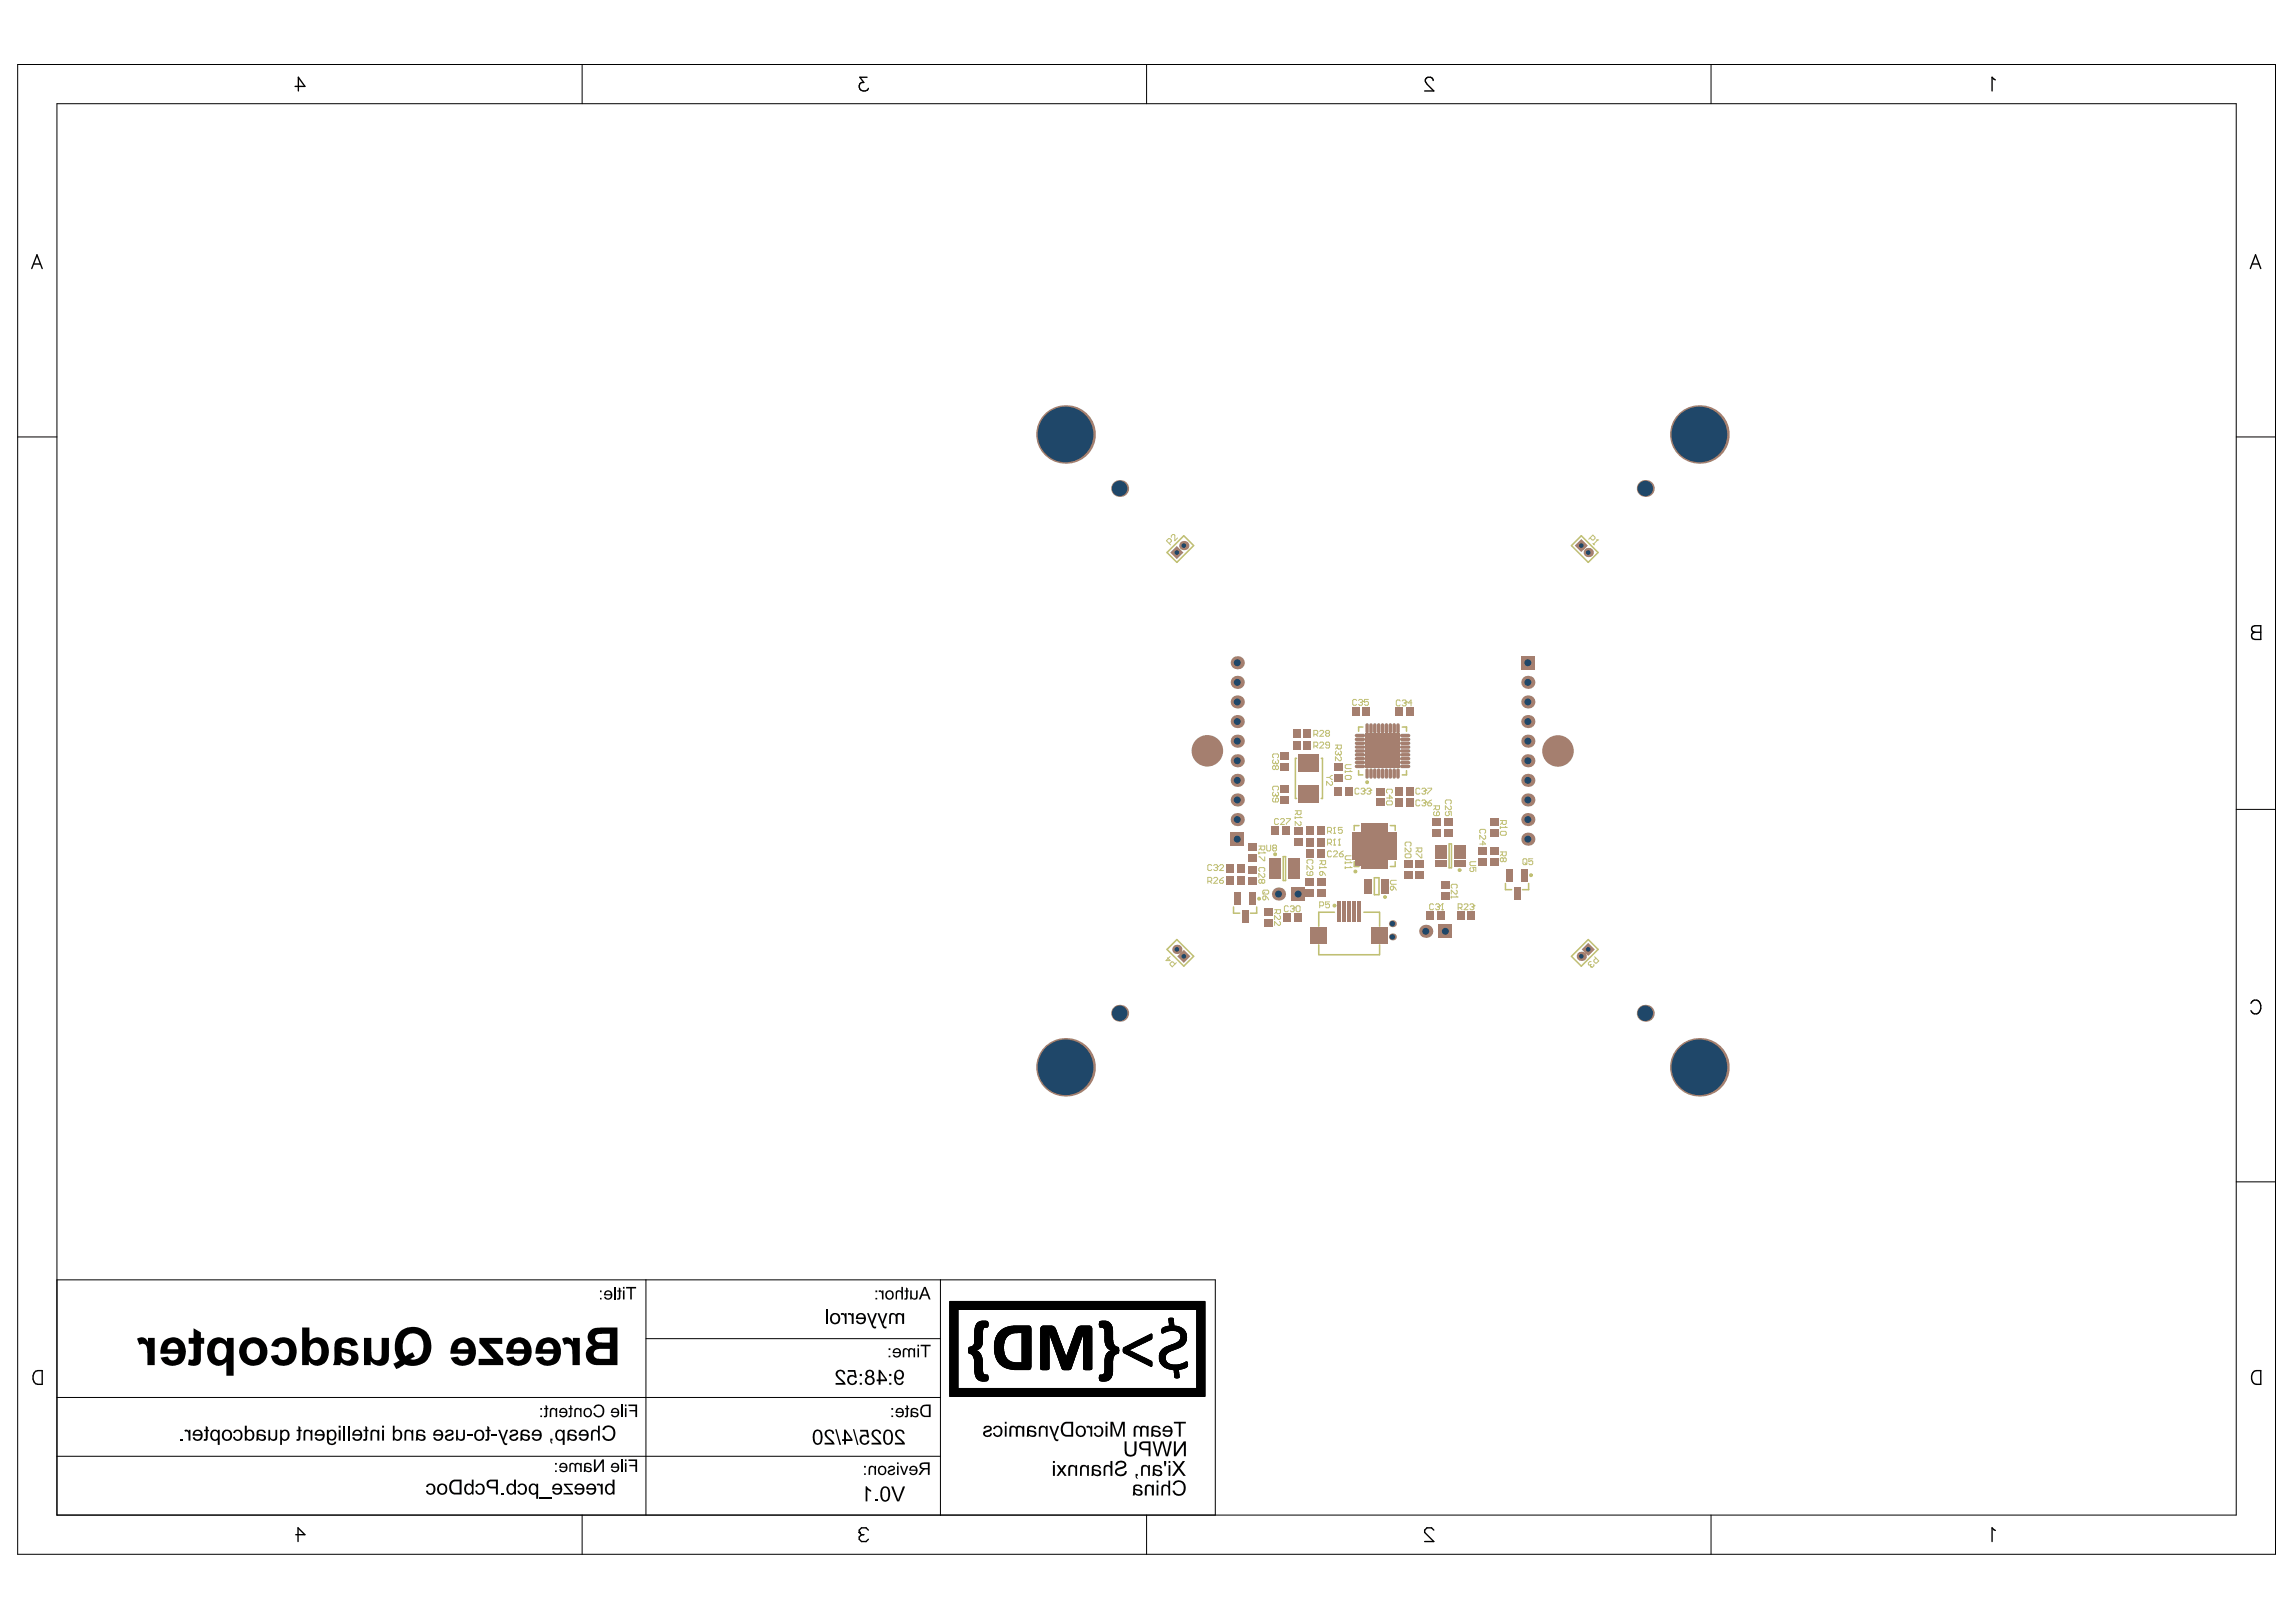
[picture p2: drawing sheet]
<svg xmlns="http://www.w3.org/2000/svg" width="297mm" height="210mm" viewBox="0 0 297 210" stroke-linecap="round" stroke-linejoin="round" font-family="sans-serif">
<g fill="#a57f6f">
<circle cx="156.2" cy="97.2" r="2.04"/>
<circle cx="201.6" cy="97.2" r="2.04"/>
<circle cx="219.9" cy="138.1" r="3.8"/>
</g>
<circle cx="219.9" cy="138.1" r="3.6" fill="#1f4769"/>
<circle cx="212.9" cy="131.1" r="1.1" fill="#a57f6f"/>
<circle cx="212.9" cy="131.1" r="1" fill="#1f4769"/>
<circle cx="204.6" cy="123.8" r=".6" fill="#a57f6f"/>
<circle cx="204.6" cy="123.8" r=".3" fill="#1f4769"/>
<path d="M204.6 122.9l.9-.9 .8 .9-.8 .8z" fill-rule="evenodd" fill="#a57f6f"/>
<circle cx="205.5" cy="122.9" r=".3" fill="#1f4769"/>
<circle cx="197.7" cy="108.6" r=".85" fill="#a57f6f"/>
<circle cx="197.7" cy="108.6" r=".45" fill="#1f4769"/>
<circle cx="197.7" cy="106.1" r=".85" fill="#a57f6f"/>
<circle cx="197.7" cy="106.1" r=".45" fill="#1f4769"/>
<circle cx="180.1" cy="121.2" r=".45" fill="#a57f6f"/>
<circle cx="180.1" cy="121.2" r=".35" fill="#1f4769"/>
<circle cx="184.5" cy="120.5" r=".85" fill="#a57f6f"/>
<circle cx="184.5" cy="120.5" r=".45" fill="#1f4769"/>
<path d="M186.1 119.7h1.7v1.7h-1.7z" fill-rule="evenodd" fill="#a57f6f"/>
<circle cx="187" cy="120.5" r=".45" fill="#1f4769"/>
<circle cx="180.1" cy="119.5" r=".45" fill="#a57f6f"/>
<circle cx="180.1" cy="119.5" r=".35" fill="#1f4769"/>
<circle cx="197.7" cy="103.5" r=".85" fill="#a57f6f"/>
<circle cx="197.7" cy="103.5" r=".45" fill="#1f4769"/>
<circle cx="197.7" cy="101" r=".85" fill="#a57f6f"/>
<circle cx="197.7" cy="101" r=".45" fill="#1f4769"/>
<circle cx="197.7" cy="98.5" r=".85" fill="#a57f6f"/>
<circle cx="197.7" cy="98.5" r=".45" fill="#1f4769"/>
<circle cx="197.7" cy="95.9" r=".85" fill="#a57f6f"/>
<circle cx="197.7" cy="95.9" r=".45" fill="#1f4769"/>
<circle cx="197.7" cy="93.4" r=".85" fill="#a57f6f"/>
<circle cx="197.7" cy="93.4" r=".45" fill="#1f4769"/>
<circle cx="197.7" cy="90.8" r=".85" fill="#a57f6f"/>
<circle cx="197.7" cy="90.8" r=".45" fill="#1f4769"/>
<circle cx="197.7" cy="88.3" r=".85" fill="#a57f6f"/>
<circle cx="197.7" cy="88.3" r=".45" fill="#1f4769"/>
<path d="M196.8 84.9h1.7v1.7h-1.7z" fill-rule="evenodd" fill="#a57f6f"/>
<circle cx="197.7" cy="85.8" r=".45" fill="#1f4769"/>
<path d="M167.1 114.8h1.7v1.8h-1.7z" fill-rule="evenodd" fill="#a57f6f"/>
<circle cx="167.9" cy="115.7" r=".45" fill="#1f4769"/>
<circle cx="165.4" cy="115.7" r=".85" fill="#a57f6f"/>
<circle cx="165.4" cy="115.7" r=".45" fill="#1f4769"/>
<circle cx="137.9" cy="138.1" r="3.8" fill="#a57f6f"/>
<circle cx="137.9" cy="138.1" r="3.6" fill="#1f4769"/>
<circle cx="144.9" cy="131.1" r="1.1" fill="#a57f6f"/>
<circle cx="144.9" cy="131.1" r="1" fill="#1f4769"/>
<path d="M152.3 123.8l.9-.9 .8 .9-.8 .8z" fill-rule="evenodd" fill="#a57f6f"/>
<circle cx="153.2" cy="123.8" r=".3" fill="#1f4769"/>
<circle cx="152.3" cy="122.9" r=".6" fill="#a57f6f"/>
<circle cx="152.3" cy="122.9" r=".3" fill="#1f4769"/>
<path d="M159.2 107.7h1.7v1.7h-1.7z" fill-rule="evenodd" fill="#a57f6f"/>
<circle cx="160.1" cy="108.6" r=".45" fill="#1f4769"/>
<circle cx="160.1" cy="106.1" r=".85" fill="#a57f6f"/>
<circle cx="160.1" cy="106.1" r=".45" fill="#1f4769"/>
<circle cx="160.1" cy="103.5" r=".85" fill="#a57f6f"/>
<circle cx="160.1" cy="103.5" r=".45" fill="#1f4769"/>
<circle cx="160.1" cy="101" r=".85" fill="#a57f6f"/>
<circle cx="160.1" cy="101" r=".45" fill="#1f4769"/>
<circle cx="160.1" cy="98.5" r=".85" fill="#a57f6f"/>
<circle cx="160.1" cy="98.5" r=".45" fill="#1f4769"/>
<circle cx="160.1" cy="95.9" r=".85" fill="#a57f6f"/>
<circle cx="160.1" cy="95.9" r=".45" fill="#1f4769"/>
<circle cx="160.1" cy="93.4" r=".85" fill="#a57f6f"/>
<circle cx="160.1" cy="93.4" r=".45" fill="#1f4769"/>
<circle cx="160.1" cy="90.8" r=".85" fill="#a57f6f"/>
<circle cx="160.1" cy="90.8" r=".45" fill="#1f4769"/>
<circle cx="160.1" cy="88.3" r=".85" fill="#a57f6f"/>
<circle cx="160.1" cy="88.3" r=".45" fill="#1f4769"/>
<circle cx="160.1" cy="85.8" r=".85" fill="#a57f6f"/>
<circle cx="160.1" cy="85.8" r=".45" fill="#1f4769"/>
<circle cx="205.5" cy="71.5" r=".6" fill="#a57f6f"/>
<circle cx="205.5" cy="71.5" r=".3" fill="#1f4769"/>
<path d="M203.7 70.6l.9-.8 .8 .8-.8 .9z" fill-rule="evenodd" fill="#a57f6f"/>
<circle cx="204.6" cy="70.6" r=".3" fill="#1f4769"/>
<circle cx="212.9" cy="63.2" r="1.1" fill="#a57f6f"/>
<circle cx="212.9" cy="63.2" r="1" fill="#1f4769"/>
<circle cx="219.9" cy="56.2" r="3.8" fill="#a57f6f"/>
<circle cx="219.9" cy="56.2" r="3.6" fill="#1f4769"/>
<path d="M151.4 71.5l.9-.8 .8 .8-.8 .9z" fill-rule="evenodd" fill="#a57f6f"/>
<circle cx="152.3" cy="71.5" r=".3" fill="#1f4769"/>
<circle cx="153.2" cy="70.6" r=".6" fill="#a57f6f"/>
<circle cx="153.2" cy="70.6" r=".3" fill="#1f4769"/>
<circle cx="144.9" cy="63.2" r="1.1" fill="#a57f6f"/>
<circle cx="144.9" cy="63.2" r="1" fill="#1f4769"/>
<circle cx="137.9" cy="56.2" r="3.8" fill="#a57f6f"/>
<circle cx="137.9" cy="56.2" r="3.6" fill="#1f4769"/>
<g fill="#a57f6f">
<path d="M175.3 111.3h.7v.7h-.7z" fill-rule="evenodd"/>
<path d="M176.1 111.2h.5v1.2h-.5z" fill-rule="evenodd"/>
<path d="M176.6 111.2h.5v1.2h-.5z" fill-rule="evenodd"/>
<path d="M177.1 111.2h.5v1.2h-.5z" fill-rule="evenodd"/>
<path d="M177.6 111.2h.5v1.2h-.5z" fill-rule="evenodd"/>
<path d="M178.1 111.2h.5v1.2h-.5z" fill-rule="evenodd"/>
<path d="M178.6 111.2h.5v1.2h-.5z" fill-rule="evenodd"/>
<path d="M179.1 111.2h.5v1.2h-.5z" fill-rule="evenodd"/>
<path d="M179.5 110.8h1.3v.4h-1.3z" fill-rule="evenodd"/>
<path d="M179.5 110.3h1.3v.4h-1.3z" fill-rule="evenodd"/>
<path d="M179.5 109.8h1.3v.4h-1.3z" fill-rule="evenodd"/>
<path d="M179.5 109.3h1.3v.4h-1.3z" fill-rule="evenodd"/>
<path d="M179.5 108.8h1.3v.4h-1.3z" fill-rule="evenodd"/>
<path d="M179.5 108.3h1.3v.4h-1.3z" fill-rule="evenodd"/>
<path d="M179.5 107.8h1.3v.4h-1.3z" fill-rule="evenodd"/>
<path d="M179.1 106.6h.5v1.2h-.5z" fill-rule="evenodd"/>
<path d="M178.6 106.6h.5v1.2h-.5z" fill-rule="evenodd"/>
<path d="M178.1 106.6h.5v1.2h-.5z" fill-rule="evenodd"/>
<path d="M177.6 106.6h.5v1.2h-.5z" fill-rule="evenodd"/>
<path d="M177.1 106.6h.5v1.2h-.5z" fill-rule="evenodd"/>
<path d="M176.6 106.6h.5v1.2h-.5z" fill-rule="evenodd"/>
<path d="M176.1 106.6h.5v1.2h-.5z" fill-rule="evenodd"/>
<path d="M174.9 107.8h1.3v.4h-1.3z" fill-rule="evenodd"/>
<path d="M174.9 108.3h1.3v.4h-1.3z" fill-rule="evenodd"/>
<path d="M174.9 108.8h1.3v.4h-1.3z" fill-rule="evenodd"/>
<path d="M174.9 109.3h1.3v.4h-1.3z" fill-rule="evenodd"/>
<path d="M174.9 109.8h1.3v.4h-1.3z" fill-rule="evenodd"/>
<path d="M174.9 110.3h1.3v.4h-1.3z" fill-rule="evenodd"/>
<path d="M174.9 110.8h1.3v.4h-1.3z" fill-rule="evenodd"/>
<path d="M176.2 107.8h3.3v3.3h-3.3z" fill-rule="evenodd"/>
</g>
<g fill="none" stroke="#a57f6f" stroke-width=".45">
<path d="M175.5 99.2h.9M175.5 98.7h.9M175.5 98.2h.9M175.5 97.7h.9M175.5 97.2h.9M175.5 96.7h.9M175.5 96.2h.9M175.5 95.7h.9M175.5 95.2h.9M176.9 93.8v.9M176.9 99.7v.9M177.4 93.8v.9"/>
<path d="M177.4 99.7v.9M177.9 93.8v.9M177.9 99.7v.9M178.4 93.8v.9M178.4 99.7v.9M178.9 93.8v.9M178.9 99.7v.9M179.4 93.8v.9M179.4 99.7v.9M179.9 93.8v.9M179.9 99.7v.9M180.4 93.8v.9"/>
<path d="M180.4 99.7v.9M180.9 93.8v.9M180.9 99.7v.9M181.3 99.2h.9M181.3 98.7h.9M181.3 98.2h.9M181.3 97.7h.9M181.3 97.2h.9M181.3 96.7h.9M181.3 96.2h.9M181.3 95.7h.9M181.3 95.2h.9"/>
</g>
<g fill="#a57f6f">
<path d="M176.6 94.9h4.5v4.5h-4.5z" fill-rule="evenodd"/>
<path d="M177.4 120h2.1v2.1h-2.1z" fill-rule="evenodd"/>
<path d="M169.5 120h2.1v2.1h-2.1z" fill-rule="evenodd"/>
<path d="M175.6 116.6h.5v2.7h-.5z" fill-rule="evenodd"/>
<path d="M175 116.6h.4v2.7h-.4z" fill-rule="evenodd"/>
<path d="M174.3 116.6h.5v2.7h-.5z" fill-rule="evenodd"/>
<path d="M173.7 116.6h.4v2.7h-.4z" fill-rule="evenodd"/>
<path d="M173 116.6h.5v2.7h-.5z" fill-rule="evenodd"/>
<path d="M172.6 98.8h1.1v1h-1.1z" fill-rule="evenodd"/>
<path d="M172.6 100.2h1.1v1h-1.1z" fill-rule="evenodd"/>
<path d="M178.1 103.3h1.1v1h-1.1z" fill-rule="evenodd"/>
<path d="M178.1 101.9h1.1v1h-1.1z" fill-rule="evenodd"/>
<path d="M180.5 101.8h1v1.1h-1z" fill-rule="evenodd"/>
<path d="M181.9 101.8h1v1.1h-1z" fill-rule="evenodd"/>
<path d="M180.5 103.4h1v1.1h-1z" fill-rule="evenodd"/>
<path d="M181.9 103.4h1v1.1h-1z" fill-rule="evenodd"/>
<path d="M168 101.6h2.6v2.2h-2.6z" fill-rule="evenodd"/>
<path d="M168 97.6h2.6v2.2h-2.6z" fill-rule="evenodd"/>
<path d="M165.6 103h1.1v1h-1.1z" fill-rule="evenodd"/>
<path d="M165.6 101.6h1.1v1h-1.1z" fill-rule="evenodd"/>
<path d="M165.6 98.8h1.1v1h-1.1z" fill-rule="evenodd"/>
<path d="M165.6 97.4h1.1v1h-1.1z" fill-rule="evenodd"/>
<path d="M167.2 95.9h1.1v1.1h-1.1z" fill-rule="evenodd"/>
<path d="M168.6 95.9h1.1v1.1h-1.1z" fill-rule="evenodd"/>
<path d="M167.2 94.3h1.1v1.1h-1.1z" fill-rule="evenodd"/>
<path d="M168.6 94.3h1.1v1.1h-1.1z" fill-rule="evenodd"/>
<path d="M174.9 91.6h1v1.1h-1z" fill-rule="evenodd"/>
<path d="M176.3 91.6h1v1.1h-1z" fill-rule="evenodd"/>
<path d="M180.5 91.6h1v1.1h-1z" fill-rule="evenodd"/>
<path d="M181.9 91.6h1v1.1h-1z" fill-rule="evenodd"/>
<path d="M174 101.8h1v1.1h-1z" fill-rule="evenodd"/>
<path d="M172.6 101.8h1v1.1h-1z" fill-rule="evenodd"/>
<path d="M158.6 111.9h1v1.1h-1z" fill-rule="evenodd"/>
<path d="M160 111.9h1v1.1h-1z" fill-rule="evenodd"/>
<path d="M158.6 113.4h1v1.1h-1z" fill-rule="evenodd"/>
<path d="M160 113.4h1v1.1h-1z" fill-rule="evenodd"/>
<path d="M161.5 110.6h1.2v1h-1.2z" fill-rule="evenodd"/>
<path d="M161.5 109.2h1.2v1h-1.2z" fill-rule="evenodd"/>
<path d="M161.5 113.5h1.2v1h-1.2z" fill-rule="evenodd"/>
<path d="M161.5 112.1h1.2v1h-1.2z" fill-rule="evenodd"/>
<path d="M167.4 108.4h1.1v1h-1.1z" fill-rule="evenodd"/>
<path d="M167.4 107h1.1v1h-1.1z" fill-rule="evenodd"/>
<path d="M165.9 106.9h1v1.1h-1z" fill-rule="evenodd"/>
<path d="M164.5 106.9h1v1.1h-1z" fill-rule="evenodd"/>
<path d="M166.6 111h1.5v.9h-1.5z" fill-rule="evenodd"/>
<path d="M166.6 112h1.5v.9h-1.5z" fill-rule="evenodd"/>
<path d="M166.6 112.9h1.5v.9h-1.5z" fill-rule="evenodd"/>
<path d="M164.2 112.9h1.5v.9h-1.5z" fill-rule="evenodd"/>
<path d="M164.2 112h1.5v.9h-1.5z" fill-rule="evenodd"/>
<path d="M164.2 111h1.5v.9h-1.5z" fill-rule="evenodd"/>
<path d="M160.7 117.8h.8v1.7h-.8z" fill-rule="evenodd"/>
<path d="M159.7 115.5h.8v1.6h-.8z" fill-rule="evenodd"/>
<path d="M161.6 115.5h.8v1.6h-.8z" fill-rule="evenodd"/>
<path d="M163.6 118.9h1.1v1h-1.1z" fill-rule="evenodd"/>
<path d="M163.6 117.5h1.1v1h-1.1z" fill-rule="evenodd"/>
<path d="M167.4 118.2h1v1.1h-1z" fill-rule="evenodd"/>
<path d="M166 118.2h1v1.1h-1z" fill-rule="evenodd"/>
<path d="M168.9 113.6h1.1v1h-1.1z" fill-rule="evenodd"/>
<path d="M168.9 115h1.1v1h-1.1z" fill-rule="evenodd"/>
<path d="M170.4 113.6h1.1v1h-1.1z" fill-rule="evenodd"/>
<path d="M170.4 115h1.1v1h-1.1z" fill-rule="evenodd"/>
<path d="M169 108.4h1v1.1h-1z" fill-rule="evenodd"/>
<path d="M170.4 108.4h1v1.1h-1z" fill-rule="evenodd"/>
<path d="M170.4 106.9h1v1.1h-1z" fill-rule="evenodd"/>
<path d="M169 106.9h1v1.1h-1z" fill-rule="evenodd"/>
<path d="M169 109.9h1v1.2h-1z" fill-rule="evenodd"/>
<path d="M170.4 109.9h1v1.2h-1z" fill-rule="evenodd"/>
<path d="M178.7 115h1v.6h-1z" fill-rule="evenodd"/>
<path d="M178.7 114.4h1v.6h-1z" fill-rule="evenodd"/>
<path d="M178.7 113.7h1v.6h-1z" fill-rule="evenodd"/>
<path d="M176.5 113.7h1v.6h-1z" fill-rule="evenodd"/>
<path d="M176.5 114.4h1v.6h-1z" fill-rule="evenodd"/>
<path d="M176.5 115h1v.6h-1z" fill-rule="evenodd"/>
<path d="M183.1 112.7h1.1v1h-1.1z" fill-rule="evenodd"/>
<path d="M183.1 111.3h1.1v1h-1.1z" fill-rule="evenodd"/>
<path d="M186.4 114h1.1v1h-1.1z" fill-rule="evenodd"/>
<path d="M186.4 115.4h1.1v1h-1.1z" fill-rule="evenodd"/>
<path d="M181.6 112.7h1.1v1h-1.1z" fill-rule="evenodd"/>
<path d="M181.6 111.3h1.1v1h-1.1z" fill-rule="evenodd"/>
<path d="M185.7 111.3h1.5v.9h-1.5z" fill-rule="evenodd"/>
<path d="M185.7 110.3h1.5v.9h-1.5z" fill-rule="evenodd"/>
<path d="M185.7 109.4h1.5v.9h-1.5z" fill-rule="evenodd"/>
<path d="M188.1 109.4h1.5v.9h-1.5z" fill-rule="evenodd"/>
<path d="M188.1 110.3h1.5v.9h-1.5z" fill-rule="evenodd"/>
<path d="M188.1 111.3h1.5v.9h-1.5z" fill-rule="evenodd"/>
<path d="M185.3 107.3h1.1v1h-1.1z" fill-rule="evenodd"/>
<path d="M185.3 105.9h1.1v1h-1.1z" fill-rule="evenodd"/>
<path d="M186.8 107.3h1.1v1h-1.1z" fill-rule="evenodd"/>
<path d="M186.8 105.9h1.1v1h-1.1z" fill-rule="evenodd"/>
<path d="M192.8 107.3h1.1v1h-1.1z" fill-rule="evenodd"/>
<path d="M192.8 105.9h1.1v1h-1.1z" fill-rule="evenodd"/>
<path d="M192.8 111.1h1.1v1h-1.1z" fill-rule="evenodd"/>
<path d="M192.8 109.7h1.1v1h-1.1z" fill-rule="evenodd"/>
<path d="M191.3 109.7h1.1v1h-1.1z" fill-rule="evenodd"/>
<path d="M191.3 111.1h1.1v1h-1.1z" fill-rule="evenodd"/>
<path d="M195.9 114.8h.8v1.6h-.8z" fill-rule="evenodd"/>
<path d="M194.9 112.4h.8v1.7h-.8z" fill-rule="evenodd"/>
<path d="M196.8 112.4h.8v1.7h-.8z" fill-rule="evenodd"/>
<path d="M189.9 117.9h1v1.1h-1z" fill-rule="evenodd"/>
<path d="M188.5 117.9h1v1.1h-1z" fill-rule="evenodd"/>
<path d="M185.9 117.9h1v1.1h-1z" fill-rule="evenodd"/>
<path d="M184.5 117.9h1v1.1h-1z" fill-rule="evenodd"/>
</g>
<g fill="none" stroke="#000" stroke-width=".13">
<path d="M2.3 8.3h292.1v192.8h-292.1zM7.4 13.4h281.9v182.7h-281.9zM75.3 8.3v5.1M148.3 8.3v5.1M221.4 8.3v5.1M2.3 56.5h5.1M289.3 56.5h5.1M289.3 104.7h5.1M289.3 152.9h5.1M7.4 165.6h149.8v30.5M83.6 165.6v30.5M83.6 173.2h38.1"/>
<path d="M121.7 165.6v30.5M122.9 168.4h33M122.9 168.5h33M122.9 168.6h33M122.9 168.7h33M122.9 168.8h33M122.9 168.9h33M122.9 169h33M122.9 169.1h33M122.9 169.2h33M122.9 169.3h33M122.9 169.4h33"/>
<path d="M122.9 169.5h1M122.9 169.6h1M122.9 169.7h1M122.9 169.8h1M122.9 169.9h1M122.9 170h1M122.9 170.1h1M122.9 170.2h1M122.9 170.3h1M122.9 170.4h1M122.9 170.5h1M122.9 170.6h1"/>
<path d="M122.9 170.7h1M122.9 170.8h1M122.9 170.9h1M122.9 171h1M122.9 171.1h1M122.9 171.2h1M122.9 171.3h1M122.9 171.4h1M122.9 171.5h1M122.9 171.6h1M122.9 171.7h1M122.9 171.8h1"/>
<path d="M122.9 171.9h1M122.9 172h1M122.9 172.1h1M122.9 172.2h1M122.9 172.3h1M122.9 172.4h1M122.9 172.5h1M122.9 172.6h1M122.9 172.7h1M122.9 172.8h1M122.9 172.9h1M122.9 173h1"/>
<path d="M122.9 173.1h1M122.9 173.2h1M122.9 173.3h1M122.9 173.4h1M122.9 173.5h1M122.9 173.6h1M122.9 173.7h1M122.9 173.8h1M122.9 173.9h1M122.9 174h1M122.9 174.1h1M122.9 174.2h1"/>
<path d="M122.9 174.3h1M122.9 174.4h1M122.9 174.5h1M122.9 174.6h1M122.9 174.7h1M122.9 174.8h1M122.9 174.9h1M122.9 175h1M122.9 175.1h1M122.9 175.2h1M122.9 175.3h1M122.9 175.4h1"/>
<path d="M122.9 175.5h1M122.9 175.6h1M122.9 175.7h1M122.9 175.8h1M122.9 175.9h1M122.9 176h1M122.9 176.1h1M122.9 176.2h1M122.9 176.3h1M122.9 176.4h1M122.9 176.5h1M122.9 176.6h1"/>
<path d="M122.9 176.7h1M122.9 176.8h1M122.9 176.9h1M122.9 177h1M122.9 177.1h1M122.9 177.2h1M122.9 177.3h1M122.9 177.4h1M122.9 177.5h1M122.9 177.6h1M122.9 177.7h1M122.9 177.8h1"/>
<path d="M122.9 177.9h1M122.9 178h1M122.9 178.1h1M122.9 178.2h1M122.9 178.3h1M122.9 178.4h1M122.9 178.5h1M122.9 178.6h1M122.9 178.7h1M122.9 178.8h1M122.9 178.9h1M122.9 179h1"/>
<path d="M122.9 179.1h1M122.9 179.2h1M122.9 179.3h1M122.9 179.4h1M122.9 179.5h1M122.9 179.6h1M122.9 179.7h33M122.9 179.8h33M122.9 179.9h33M122.9 180h33M125.3 174.7h1.2M125.3 174.7h1.1"/>
<path d="M125.3 174.8h1M125.3 174.8h1.1M125.3 174.8l1.2 .1M125.3 174.5h1.4M125.3 174.6h1.4M125.3 174.6h1.3M125.3 174.9h1.2M125.3 174.9h1.3M125.3 175h1.3M125.3 175h1.4M125.3 174.4h1.5M125.3 174.5h1.5"/>
<path d="M125.3 175.1h1.4M125.4 175.1h1.4M125.4 174.4h1.5M125.4 174.3h1.5M125.5 175.2h1.3M125.5 174.3h1.4M125.6 175.2h1.2M125.7 175.2h1.2M125.7 175.3h1.2M125.8 175.3h1.1M125.8 174.2h1.2M125.8 175.4h1.1"/>
<path d="M125.9 174.2h1.1M125.9 175.4h1M125.9 175.5h1.1M125.9 174.1h1.1M126 174.1h1M126 175.6h1M126 175.7h1M126 174h1.1M126 173.9h1.1M126 175.8h1.1M126.1 173.8h1M126.1 173.9h1"/>
<path d="M126.1 175.9h1M126.1 176h1M126.1 172.7h1M126.1 172.8h1M126.1 172.9h1M126.1 173h1M126.1 173.1h1M126.1 173.2h1M126.1 173.3h1M126.1 173.4h1M126.1 173.5h1M126.1 173.6h1"/>
<path d="M126.1 173.7h1M126.1 176.1h1M126.1 176.1l1 .1M126.1 176.2h1M126.1 176.3h1M126.1 176.4h1M126.1 176.5h1M126.1 176.6h1M126.1 176.7h1M126.1 176.8h1M126.1 176.9h1M126.1 177h1"/>
<path d="M126.1 172.1h1M126.1 172.2h1M126.1 172.3h1M126.1 172.4h1M126.1 172.5h1M126.1 172.6h1M126.1 177.1h1M126.1 177.2h1M126.1 177.3h1M126.1 177.4h1M126.1 177.5h1M126.1 171.9h1.1"/>
<path d="M126.1 172h1.1M126.1 172.1h1.1M126.1 177.6h1.1M126.1 177.7h1.1M126.2 171.8h1.1M126.2 171.9h1M126.2 177.8h1M126.2 177.8h1.1M126.2 177.9h1.1M126.2 177.9h1.2M126.2 171.7h1.6M126.2 171.7h1.5"/>
<path d="M126.2 171.8h1.5M126.2 177.9h1.5M126.2 178h1.6M126.2 171.6h1.6M126.2 178.1h1.6M126.3 171.5h1.5M126.3 178.2h1.5M126.3 171.4h1.5M126.3 178.3h1.5M126.3 174.7h-1M126.4 171.3h1.4M126.4 178.3h1.4"/>
<path d="M126.4 178.4h1.4M126.4 171.2h1.4M126.5 171.2h1.3M126.5 178.5h1.3M126.6 171.1h1.2M126.6 178.6h1.2M126.6 174.6h-1.3M126.7 171.1h1.1M126.7 178.6h1.1M126.7 171h1.1M126.8 178.7h.9M126.8 174.5h-1.5"/>
<path d="M126.8 171h.9M126.9 174.4h-1.5M126.9 171h.8M126.9 178.7h.7M127 174.3h-1.4M127.1 174h-1.1M127.1 173.9h-1M127.2 171.9h-1M127.4 171.8h-1.2M127.8 171.7h-1.6M128.6 174h1.2M128.6 174.1h1.2"/>
<path d="M128.6 174.2h1.2M128.6 174.3h1.2M128.6 174.4h1.2M128.6 174.5h1.2M128.6 174.6h1.2M128.7 173.8h1.2M128.7 173.9h1.2M128.7 173.9h1.1M128.7 174h1.1M128.7 174.7h1.1M128.7 174.8h1.1M128.7 174.8l1.2 .1"/>
<path d="M128.7 174.9h1.2M128.7 173.6h1.2M128.7 173.7h1.2M128.7 175h1.2M128.7 175.1h1.2M128.7 173.5h1.3M128.7 175.2h1.2M128.7 175.2h1.3M128.7 175.3h1.3M128.8 173.4h1.2M128.8 175.4h1.2M128.8 173.2h1.3"/>
<path d="M128.8 173.3h1.3M128.8 175.5h1.2M128.8 175.5h1.3M128.8 175.5l1.3 .1M128.8 175.6h1.3M128.9 173.1h1.3M128.9 175.6h1.2M128.9 175.7h1.3M128.9 173h1.3M128.9 175.8h1.3M128.9 172.9h1.4M128.9 175.8h1.4"/>
<path d="M129 172.9h1.4M129 175.9h1.3M129 176h1.4M129 172.8h1.5M129 176h1.5M129 176.1h1.5M129.1 172.7h1.5M129.1 176.1h1.4M129.1 176.1h1.5M129.1 172.7h1.6M129.1 176.1l1.6 .1M129.1 176.2h1.6"/>
<path d="M129.1 172.6h1.8M129.1 176.2h1.7M129.2 172.6h1.8M129.2 176.3h1.8M129.2 172.5h1.9M129.2 176.3h1.9M129.2 176.3h2.1M129.2 172.4h4.2M129.2 176.4h4.2M129.3 172.4h4.1M129.3 176.4h4.1M129.3 172.3h4.1"/>
<path d="M129.3 176.5h4.1M129.4 172.3h4M129.4 176.5h4M129.4 176.6h4M129.5 172.2h3.9M129.5 176.6h3.9M129.5 172.1h3.9M129.5 176.7h3.9M129.6 176.7h3.8M129.6 172.1h3.8M129.7 176.8h3.7M129.7 172h3.7"/>
<path d="M129.8 172h3.6M129.8 176.8h3.6M129.8 171.9h3.6M129.9 176.9h3.5M129.9 171.9h3.5M129.9 173.8h-1.2M129.9 173.7h-1.2M130 176.9h3.4M130 171.9h3.4M130 173.4h-1.3M130 177h3.4M130 171.8h3.4"/>
<path d="M130.1 173.3h-1.3M130.1 171.8h3.3M130.1 177h3.3M130.2 173.1h-1.3M130.2 177h3.2M130.2 171.8h3.2M130.3 177.1h3.1M130.3 173h-1.4M130.3 171.7h3M130.4 171.7h2.9M130.4 172.8l-1.4 .1M130.5 177.1h2.8"/>
<path d="M130.5 171.7h2.8M130.6 177.1h2.7M130.6 172.7l-1.6 .1M130.7 177.2h2.6M130.7 171.6h2.6M130.8 177.2h2.5M130.8 172.6h-1.7M130.9 171.6h2.3M131.1 171.6h2.1M131.2 177.2h2M131.6 172.5h-2.4M132.2 172.5h1.2"/>
<path d="M132.2 172.6h1.2M132.2 172.7h1.2M132.2 172.8h1.2M132.2 172.9h1.2M132.2 173h1.2M132.2 173.1h1.2M132.2 173.2h1.2M132.2 173.3h1.2M132.2 173.4h1.2M132.2 173.5h1.2M132.2 173.6h1.2M132.2 173.7h1.2"/>
<path d="M132.2 173.8h1.2M132.2 173.9h1.2M132.2 174h1.2M132.2 174.1h1.2M132.2 174.2h1.2M132.2 174.3h1.2M132.2 174.4h1.2M132.2 174.5h1.2M132.2 174.6h1.2M132.2 174.7h1.2M132.2 174.8h1.2M132.2 174.9h1.2"/>
<path d="M132.2 175h1.2M132.2 175.1h1.2M132.2 175.2h1.2M132.2 175.3h1.2M132.2 175.4h1.2M132.2 175.5h1.2M132.2 175.6h1.2M132.2 175.7h1.2M132.2 175.8h1.2M132.2 175.9h1.2M132.2 176h1.2M132.2 176.1h1.2"/>
<path d="M132.2 176.2h1.2M132.2 176.3h1.2M134.6 171.9h1.9M134.6 172h1.9M134.6 172h2M134.6 172.1h2M134.6 172.2h2M134.6 172.2h2.1M134.6 172.3h2.1M134.6 172.4h2.1M134.6 172.5h1.1M134.6 172.6h1.1"/>
<path d="M134.6 172.7h1.1M134.6 172.8h1.1M134.6 172.9h1.1M134.6 173h1.1M134.6 173.1h1.1M134.6 173.2h1.1M134.6 173.3h1.1M134.6 173.4h1.1M134.6 173.5h1.1M134.6 173.6h1.1M134.6 173.7h1.1M134.6 173.8h1.1"/>
<path d="M134.6 173.9h1.1M134.6 174h1.1M134.6 174.1h1.1M134.6 174.2h1.1M134.6 174.3h1.1M134.6 174.4h1.1M134.6 174.5h1.1M134.6 174.6h1.1M134.6 174.7h1.1M134.6 174.8h1.1M134.6 174.9h1.1M134.6 175h1.1"/>
<path d="M134.6 175.1h1.1M134.6 175.2h1.1M134.6 175.3h1.1M134.6 175.4h1.1M134.6 175.5h1.1M134.6 175.6h1.1M134.6 175.7h1.1M134.6 175.8h1.1M134.6 175.9h1.1M134.6 176h1.1M134.6 176.1h1.1M134.6 176.2h1.1"/>
<path d="M134.6 176.3h1.1M134.6 176.4h1.1M134.6 176.5h1.1M134.6 176.6h1.1M134.6 176.7h1.1M134.6 176.8h1.1M134.6 176.9h1.1M134.6 177h1.1M134.6 177.1h1.1M134.7 171.8h1.8M134.7 171.9h1.8M134.7 177.2h1"/>
<path d="M134.7 171.8h1.7M134.7 171.7h1.7M134.7 171.7h1.6M134.8 177.2h.8M134.8 171.6h1.5M134.9 171.6h1.3M134.9 177.3h.6M134.9 171.6h1.2M135.8 172.5h1M135.8 172.6h1M135.8 172.7h1M135.9 172.8h1"/>
<path d="M135.9 172.8l1 .1M135.9 172.9h1M135.9 173h1M136 173.1h1M136 173.2h1M136 173.3h1M136 173.3h1.1M136.1 173.4h1M136.1 173.5h1M136.1 173.6h1.1M136.2 173.6h1M136.2 173.7h1"/>
<path d="M136.2 173.8h1M136.2 173.9h1.1M136.3 173.9h1M136.3 174h1M136.3 174.1h1M136.3 174.1h1.1M136.3 174.2h1.1M136.4 174.2h1M136.4 174.3h1M136.4 174.4h1M136.4 174.4h1.1M136.4 174.5h1.1"/>
<path d="M136.5 174.5h1M136.5 174.6h1M136.5 174.7h1M136.5 174.7h1.1M136.5 174.8h1.1M136.6 174.8h1M136.6 174.9h1M136.6 174.9h1.1M136.6 175h1.1M136.7 175.1h1M136.7 175.2h1M136.7 175.2h1.1"/>
<path d="M136.7 172.5h-2.1M136.7 175.3h1.1M136.8 175.4h1M136.8 175.4h1.1M136.8 175.5h1.1M136.9 175.5h1M136.9 175.6h1M136.9 175.6h2.2M136.9 175.7h2.1M136.9 175.8h2.1M137 175.8h2M137 175.9h2"/>
<path d="M137 176h2M137 176h1.9M137 176.1h1.9M137.1 176.1h1.8M137.1 176.2h1.8M137.1 176.3h1.7M137.1 176.4h1.7M137.2 176.4h1.6M137.2 176.5h1.6M137.2 176.6h1.5M137.2 176.7h1.5M137.3 176.7h1.4"/>
<path d="M137.3 176.8h1.4M137.3 176.9h1.3M137.3 177h1.3M137.4 177h1.2M137.4 177.1h1.2M137.4 177.1h1.1M137.4 177.2h1.1M137.5 177.2h1M137.5 177.2h.9M137.6 177.3h.7M138 175.5h1.1M138 175.6h1.1"/>
<path d="M138 175.4h1.1M138 175.3h1.2M138 175.4h1.2M138.1 175.3h1.1M138.1 175.2h1.1M138.1 175.1h1.1M138.2 175h1.1M138.2 174.9h1.1M138.2 174.8h1.1M138.3 174.7h1.1M138.3 174.8h1.1M138.3 174.6h1.1"/>
<path d="M138.3 174.5h1.2M138.3 174.6h1.2M138.4 174.4h1.1M138.4 174.5h1.1M138.4 174.3h1.1M138.5 174.2h1.1M138.5 174.1h1.1M138.6 173.9h1.1M138.6 174h1M138.6 173.8h1.1M138.6 173.7h1.1M138.7 173.7h1"/>
<path d="M138.7 176.8l-1.4 .1M138.7 173.6h1.1M138.7 173.5h1.1M138.7 176.6h-1.5M138.8 173.4h1M138.8 173.3h1.1M138.8 173.4h1.1M138.8 173.2h1.1M138.9 173.1h1M138.9 173.2h1M138.9 173h1.1M138.9 173.1h1.1"/>
<path d="M138.9 172.9h1.1M139 172.8h1M139 172.9h1M139 172.8h1.1M139 172.7h1.1M139 172.6h1.1M139.1 172.6h1M139.1 172.5h1M139.1 172.4h2.2M139.1 172.3h2.2M139.2 172.3h2.1M139.2 172.2h2.1"/>
<path d="M139.2 172.1h2.1M139.2 172h2.1M139.3 172h2M139.3 175.1h-1.2M139.3 171.9h2M139.3 174.8l-1.1 .1M139.4 171.8h1.8M139.5 171.7h1.7M139.5 174.5h-1.2M139.6 174.3h-1.1M139.6 171.6h1.5M139.6 174h-1.1"/>
<path d="M139.7 171.6h1.4M139.8 173.7h-1.1M139.8 171.6h1.2M140 173.1h-1.1M140.2 172.5h1.1M140.2 172.6h1.1M140.2 172.7h1.1M140.2 172.8h1.1M140.2 172.9h1.1M140.2 173h1.1M140.2 173.1h1.1M140.2 173.2h1.1"/>
<path d="M140.2 173.3h1.1M140.2 173.4h1.1M140.2 173.5h1.1M140.2 173.6h1.1M140.2 173.7h1.1M140.2 173.8h1.1M140.2 173.9h1.1M140.2 174h1.1M140.2 174.1h1.1M140.2 174.2h1.1M140.2 174.3h1.1M140.2 174.4h1.1"/>
<path d="M140.2 174.5h1.1M140.2 174.6h1.1M140.2 174.7h1.1M140.2 174.8h1.1M140.2 174.9h1.1M140.2 175h1.1M140.2 175.1h1.1M140.2 175.2h1.1M140.2 175.3h1.1M140.2 175.4h1.1M140.2 175.5h1.1M140.2 175.6h1.1"/>
<path d="M140.2 175.7h1.1M140.2 175.8h1.1M140.2 175.9h1.1M140.2 176h1.1M140.2 176.1h1.1M140.2 176.2h1.1M140.2 176.3h1.1M140.2 176.4h1.1M140.2 176.5h1.1M140.2 176.6h1.1M140.2 176.7h1.1M140.2 176.8h1.1"/>
<path d="M140.2 176.9h1.1M140.2 177h1.1M140.2 177.1h1.1M140.2 177.2h1.1M140.2 177.2h1M140.3 177.2h.8M140.4 177.3h.6M141.3 172.5h-2.2M142.2 171.3h1.4M142.2 171.3h1.5M142.2 171.4h1.5M142.2 171.4l1.6 .1"/>
<path d="M142.2 171.5h1.6M142.2 178.2h1.6M142.2 178.3h1.5M142.2 178.4h1.4M142.2 171.1h1.3M142.2 171.2h1.3M142.2 171.2h1.4M142.2 171.5l1.6 .1M142.2 171.6h1.6M142.2 178h1.6M142.2 178.1h1.6M142.2 178.5h1.4"/>
<path d="M142.2 178.5h1.3M142.2 178.6h1.3M142.3 171.1h1.1M142.3 171.7h1.5M142.3 178h1.6M142.3 171h1M142.3 171.7h1.6M142.3 178.6h1.1M142.3 171h.9M142.3 178.7h1M142.3 171.8h1.6M142.3 177.9h1.6"/>
<path d="M142.3 178.7h.9M142.4 171h.8M142.4 178.7h.7M142.6 171.8h1.3M142.7 177.9h1.2M142.8 171.8h1.1M142.8 177.9h1.1M142.8 171.9h1.1M142.8 177.8h1.1M142.9 172h1M142.9 177.7h1M142.9 172.1h1"/>
<path d="M142.9 177.6h1M142.9 172.2h1M142.9 172.3h1M142.9 177.4h1M142.9 177.5h1M142.9 172.4h1M142.9 172.5h1M142.9 172.6h1M142.9 172.7h1M142.9 172.8h1M142.9 172.9h1M142.9 173h1"/>
<path d="M142.9 173.1h1M142.9 173.2h1M142.9 173.3h1M142.9 173.4h1M142.9 173.4h1.1M142.9 173.5h1.1M142.9 173.6h1.1M142.9 175.9h1.1M142.9 176h1.1M142.9 176.1h1.1M142.9 176.1h1M142.9 176.2h1"/>
<path d="M142.9 176.3h1M142.9 176.4h1M142.9 176.5h1M142.9 176.6h1M142.9 176.7h1M142.9 176.8h1M142.9 176.9h1M142.9 177h1M142.9 177.1h1M142.9 177.2h1M142.9 177.3h1M143 173.6h1"/>
<path d="M143 173.7h1M143 173.8h1M143 175.7h1M143 175.8h1M143 175.9h1M143 173.9h1M143 175.6h1M143 173.9h1.1M143 174h1.1M143 175.5h1.1M143.1 174.1h1M143.1 174.1h1.1"/>
<path d="M143.1 175.4h1.1M143.1 174.2h1.2M143.1 175.3h1.2M143.2 174.2h1.1M143.2 174.3h1.2M143.2 175.3h1.1M143.2 175.2h1.2M143.2 174.3h1.3M143.2 174.3h1.4M143.2 175.2h1.4M143.2 174.4h1.5M143.2 175.1h1.5"/>
<path d="M143.3 174.4h1.4M143.3 175.1h1.4M143.3 174.5h1.4M143.3 175h1.4M143.4 175h1.3M143.4 174.5h1.3M143.4 174.6h1.3M143.4 174.9h1.3M143.4 178.6h-1.1M143.5 174.6h1.2M143.5 174.9h1.2M143.6 174.9h1.1"/>
<path d="M143.6 178.5h-1.4M143.6 174.7h1.1M143.7 174.8h1.1M143.7 178.4h-1.5M143.7 174.7h1.1M143.8 174.8h1M144.1 175.4h-1M144.3 175.3h-1.2M144.5 175.2h-1.3M145.3 174.6h1.1M145.3 174.6h1M145.3 174.7h.9"/>
<path d="M145.3 174.7h.8M145.3 174.8h.8M145.3 174.8h.9M145.3 174.8l1 .1M145.3 174.9h1.1M145.3 174.5h1.1M145.3 174.9h1.2M145.3 175h1.3M145.4 174.4h1.3M145.4 174.5h1.2M145.4 175h1.2M145.4 175h1.3"/>
<path d="M145.4 175.1h1.4M145.5 174.4h1.3M145.5 175.1h1.3M145.5 174.3h1.4M145.5 175.1h1.4M145.6 174.3h1.3M145.6 175.2h1.3M145.6 175.2h1.4M145.7 174.2h1.4M145.7 175.2h1.4M145.8 174.2h1.3M145.8 175.3h1.3"/>
<path d="M145.8 174.2h1.4M145.8 175.3h1.4M145.9 175.3h1.4M146 174.1h1.3M146 175.4h1.3M146 174.1h1.4M146 175.4h1.4M146.1 174.7h-.8M146.1 175.4h1.4M146.2 174h1.4M146.2 175.5h1.4M146.3 175.5h1.4"/>
<path d="M146.3 174.6h-1M146.3 173.9h1.4M146.4 175.5l1.4 .1M146.5 173.9h1.3M146.5 175.6h1.3M146.5 175.6h1.4M146.5 173.8h1.4M146.6 173.8h1.3M146.6 174.5h-1.3M146.6 175.7h1.4M146.7 173.7h1.4M146.7 175.7h1.4"/>
<path d="M146.8 173.7h1.3M146.8 174.4h-1.4M146.8 175.8h1.4M146.9 173.6h1.4M146.9 175.8h1.4M147 173.6h1.4M147 175.9h1.4M147 174.3h-1.4M147 175.9h1.5M147.1 173.5h1.4M147.1 176h1.4M147.2 173.5h1.4"/>
<path d="M147.2 176h1.4M147.2 176h1.5M147.3 174.1h-1.4M147.3 176.1h1.4M147.4 173.4h1.4M147.4 176.1h1.4M147.4 173.4h1.5M147.5 176.1l1.5 .1M147.5 174h-1.4M147.6 173.3h1.4M147.6 176.2h1.4M147.7 173.2h1.3"/>
<path d="M147.7 176.2h1.3M147.7 176.3h1.3M147.8 173.9h-1.4M147.8 173.2h1.2M147.8 176.3h1.2M147.9 173.1h1.1M147.9 176.3h1.1M148 173.1h1M148 176.4h1M148 173.8h-1.4M148.1 173.1h.9M148.1 176.4h.9"/>
<path d="M148.1 173h.9M148.2 173h.8M148.2 176.5h.8M148.2 173.7h-1.4M148.3 172.9h.7M148.3 176.5h.7M148.4 172.9h.6M148.4 176.6h.6M148.5 172.9h.5M148.5 176.6h.5M148.5 173.5l-1.5 .1M148.6 172.8h.4"/>
<path d="M148.6 176.7h.4M148.7 172.8h.3M148.7 176.7h.3M148.8 172.7h.2M148.8 176.8h.2M148.8 173.4h-1.5M148.9 172.7h.1M148.9 176.8h.1M148.9 172.6h.1M149 173.3h-1.5M150 175.4h.8M150 175.5h.8"/>
<path d="M150 175.6h.8M150 175.7h.8M150 175.8h.8M150 175.9h.8M150 175.2h.9M150 175.3h.9M150 176h.8M150 175.2h1M150 176.1h.8M150 176.1h.9M150.1 175.1h.9M150.1 176.2h.8"/>
<path d="M150.1 175h1M150.1 176.3h.9M150.1 174.9h1.2M150.1 176.4h1M150.2 174.9h1.1M150.2 176.4h.9M150.2 174.9h1.2M150.2 176.5h1M150.2 176.5h1.1M150.2 174.8h1.4M150.2 174.8h1.3M150.3 174.8h1.4"/>
<path d="M150.3 176.5h1M150.3 176.6h1.1M150.3 172.2h2.9M150.3 172.2h1.1M150.3 172.2h1M150.3 172.3h.7M150.3 176.6h1.2M150.3 172h2.8M150.3 172.1h2.8M150.3 172.1h2.9M150.3 172.3h.6M150.3 172.4h.4"/>
<path d="M150.3 172.4h.3M150.3 172.5h.3M150.3 176.6h3.3M150.3 172h2.7M150.3 174.7h1.6M150.4 171.9h2.6M150.4 172.5h.1M150.4 174.7h1.5M150.4 176.7h3.2M150.4 171.9h2.5M150.4 174.6h1.8M150.5 171.8h2.3"/>
<path d="M150.5 174.6h1.7M150.5 176.8h3.1M150.5 174.5h1.8M150.6 174.5h1.9M150.6 171.8h2.1M150.6 176.9h2.9M150.6 174.4h1.9M150.7 171.7h1.9M150.7 176.9h2.8M150.7 177h2.7M150.8 174.4h1.9M150.8 172.4h-.5"/>
<path d="M150.8 175.4h-.8M150.8 171.7h1.7M150.8 174.3h1.9M150.8 177h2.5M150.9 175.3h-.9M150.9 174.3h1.9M150.9 177h2.4M150.9 175.2h-.9M150.9 177.1h2.3M151 171.6h1.3M151 174.2h1.9M151.1 175.1h-1"/>
<path d="M151.1 177.1h2M151.1 171.6h1.1M151.1 174.2h1.8M151.2 172.2l-.9 .1M151.2 174.2h1.8M151.2 177.1h1.8M151.2 170.7h.6M151.2 175h-1.1M151.2 170.6h.6M151.2 170.8h.6M151.2 170.9h.6M151.2 171h.6"/>
<path d="M151.3 171h.5M151.3 171.1h.5M151.3 171.2h.5M151.3 177.2h1.6M151.3 171.3h.5M151.3 171.4h.5M151.3 171.4h.6M151.3 171.5h.6M151.3 171.6h.7M151.4 170.6h.3M151.4 177.2h1.4M151.4 174.1h1.7"/>
<path d="M151.5 174.1h1.6M151.5 174.8l-1.3 .1M151.7 174h1.5M151.7 177.2h.8M151.8 174.7h-1.5M151.8 173.9h1.4M151.9 177.3h.6M151.9 177.4h.6M151.9 172.2h1.3M151.9 177.5h.6M151.9 177.6h.6M151.9 177.7h.6"/>
<path d="M151.9 177.8h.6M151.9 177.9h.6M152 177.9h.5M152 178h.5M152 178.1h.5M152 178.1h.6M152 178.2h.6M152 178.3h.6M152 173.9h1.3M152.1 173.8h1.2M152.1 178.3h.4M152.1 174.6h-1.7"/>
<path d="M152.1 172.2h1.2M152.2 173.8h1.1M152.2 178.3h.2M152.2 172.2h1.1M152.3 173.7h1M152.3 173.7h1.1M152.3 172.3h1M152.4 172.3h.9M152.4 174.5h-1.9M152.4 173.6h1M152.5 172.4h.9M152.5 173.6h.9"/>
<path d="M152.5 176.6h1.1M152.6 172.4h.8M152.6 173.5h.8M152.6 172.5h.8M152.6 173.5h.9M152.6 173.4h.9M152.6 174.4h-1.9M152.6 172.6h.8M152.7 172.6h.7M152.7 173.4h.8M152.7 176.6h.9M152.7 172.7h.8"/>
<path d="M152.7 173.3h.8M152.7 172.7l.8 .1M152.7 173.2h.8M152.8 172.8h.7M152.8 173.1h.7M152.8 173.2h.7M152.8 176.5h.8M152.8 172.9h.7M152.8 173h.7M152.9 174.3h-2M153 176.5h.6M153 174.1h-1.7"/>
<path d="M153.1 176.4h.5M153.1 174h-1.6M153.2 176.4h.4M153.2 173.9h-1.3M153.3 176.3h.3M153.4 176.3h.2M153.4 173.7h-1.1M153.4 173.5l-.9 .1M153.5 176.2h.1M154.8 169.5h1.1M154.8 169.6h1.1M154.8 169.7h1.1"/>
<path d="M154.8 169.8h1.1M154.8 169.9h1.1M154.8 170h1.1M154.8 170.1h1.1M154.8 170.2h1.1M154.8 170.3h1.1M154.8 170.4h1.1M154.8 170.5h1.1M154.8 170.6h1.1M154.8 170.7h1.1M154.8 170.8h1.1M154.8 170.9h1.1"/>
<path d="M154.8 171h1.1M154.8 171.1h1.1M154.8 171.2h1.1M154.8 171.3h1.1M154.8 171.4h1.1M154.8 171.5h1.1M154.8 171.6h1.1M154.8 171.7h1.1M154.8 171.8h1.1M154.8 171.9h1.1M154.8 172h1.1M154.8 172.1h1.1"/>
<path d="M154.8 172.2h1.1M154.8 172.3h1.1M154.8 172.4h1.1M154.8 172.5h1.1M154.8 172.6h1.1M154.8 172.7h1.1M154.8 172.8h1.1M154.8 172.9h1.1M154.8 173h1.1M154.8 173.1h1.1M154.8 173.2h1.1M154.8 173.3h1.1"/>
<path d="M154.8 173.4h1.1M154.8 173.5h1.1M154.8 173.6h1.1M154.8 173.7h1.1M154.8 173.8h1.1M154.8 173.9h1.1M154.8 174h1.1M154.8 174.1h1.1M154.8 174.2h1.1M154.8 174.3h1.1M154.8 174.4h1.1M154.8 174.5h1.1"/>
<path d="M154.8 174.6h1.1M154.8 174.7h1.1M154.8 174.8h1.1M154.8 174.9h1.1M154.8 175h1.1M154.8 175.1h1.1M154.8 175.2h1.1M154.8 175.3h1.1M154.8 175.4h1.1M154.8 175.5h1.1M154.8 175.6h1.1M154.8 175.7h1.1"/>
<path d="M154.8 175.8h1.1M154.8 175.9h1.1M154.8 176h1.1M154.8 176.1h1.1M154.8 176.2h1.1M154.8 176.3h1.1M154.8 176.4h1.1M154.8 176.5h1.1M154.8 176.6h1.1M154.8 176.7h1.1M154.8 176.8h1.1M154.8 176.9h1.1"/>
<path d="M154.8 177h1.1M154.8 177.1h1.1M154.8 177.2h1.1M154.8 177.3h1.1M154.8 177.4h1.1M154.8 177.5h1.1M154.8 177.6h1.1M154.8 177.7h1.1M154.8 177.8h1.1M154.8 177.9h1.1M154.8 178h1.1M154.8 178.1h1.1"/>
<path d="M154.8 178.2h1.1M154.8 178.3h1.1M154.8 178.4h1.1M154.8 178.5h1.1M154.8 178.6h1.1M154.8 178.7h1.1M154.8 178.8h1.1M154.8 178.9h1.1M154.8 179h1.1M154.8 179.1h1.1M154.8 179.2h1.1M154.8 179.3h1.1"/>
<path d="M154.8 179.4h1.1M154.8 179.5h1.1M154.8 179.6h1.1M7.4 180.8h114.3M7.4 188.5h114.3M75.3 196.1v5M122.9 180.1h33M122.9 180.2h33M122.9 180.3h33M122.9 180.4h33M122.9 180.5h33M122.9 180.6h33"/>
<path d="M122.9 180.7h33M148.3 196.1v5M221.4 196.1v5"/>
</g>
<g fill="#000">
<path d="M17.7 173.2a.91 .91 0 0 1 1.5 .4v-.5h.8v3.6h-.9v-2a.63 .63 0 0 0-.3-.7 .63 .63 0 0 0-.8 0zM25 171.9l1 .5v.7h.4v.8h-.4v1.8a.85 .85 0 0 1-1.1 1l-.6-.1 .1-.7h.1a.36 .36 0 0 0 .5 0 .36 .36 0 0 0 0-.5v-1.5h-.6v-.8h.6zM35.4 173.5a1.76 1.76 0 0 1 2.2-.2 1.76 1.76 0 0 1 .7 2.1 1.73 1.73 0 0 1-2.7 1.1v-.1a1.35 1.35 0 0 1-.5-.8v-.1l.9-.2a.71 .71 0 0 0 .7 .7 .71 .71 0 0 0 .7-.8v-.2a.93 .93 0 0 0-.7-1.2l-.5 .1-.2 .5-.9-.2zM47.1 173.1h.9v1.7a1.23 1.23 0 0 0 .4 1.1 .58 .58 0 0 0 .6 .1 .58 .58 0 0 0 .4-.5v-2.4h.9v2.3a1.25 1.25 0 0 1-.8 1.3 1.25 1.25 0 0 1-1.4-.4l-.1-.1v.5h-.9zM62 173.1h3v.8h-1.7l1.8 2v.8h-3.2v-.9l2 .1-1.9-2.1zM72.7 173.2a.89 .89 0 0 1 1.4 .4v-.5h.9v3.6h-.9l-.1-1.8a.81 .81 0 0 0-.6-1l-.4 .1zM79.5 166.5h.2v1.7h-.2zM80.1 166.6l.2 .1v.3h.1v.1h-.1l-.1 .9a.26 .26 0 0 1-.4 .2l.1-.2h.2v-.9h-.2v-.1h.2zM81 166.5h1.3v.2h-.6v1.5h-.2v-1.5h-.5zM106.9 169.4h.2v1.9h-.2zM108.2 177.4l.5-.2 .3 .1 .2 .1 .1 .3v.1l-.2 .1a.4 .4 0 0 0-.3-.5 .4 .4 0 0 0-.5 .3 .4 .4 0 0 0 .3 .5l.6 .6 .2 .4h-1.3v-.2h1l-.9-.9a.53 .53 0 0 1 0-.7zM108.8 170a.32 .32 0 0 1 .5 .1v-.2h.2v1.4h-.2l-.1-.9a.25 .25 0 0 0-.1-.2 .25 .25 0 0 0-.3 0z"/>
<path d="M109.7 177.3h.9l.2 1h-.2a.43 .43 0 0 0-.6 0 .43 .43 0 0 0 0 .6 .43 .43 0 0 0 .5 0l.1-.2h.3a.64 .64 0 0 1-.8 .5 .64 .64 0 0 1-.5-.8 .64 .64 0 0 1 .9-.4h.1l-.1-.5h-.8zM109.7 170a.32 .32 0 0 1 .5 .1v-.2h.2v1.4h-.2l-.1-1.1-.1-.1-.2 .1zM112.2 169.9h.2l.4 1.2 .4-1.2h.3l-.6 1.5a.3 .3 0 0 0 .5 .3l-.1 .2h-.1l-.3-.2zM113.7 167a.27 .27 0 0 1 .4 .2v-.2h.2v1.2h-.2l-.1-.9-.1-.1h-.2zM113.5 169.9h.3l.4 1.2 .4-1.2h.2l-.5 1.5a.29 .29 0 0 0 .4 .3l-.1 .2-.4-.1zM115.1 170a.53 .53 0 0 1 .8 .1 .48 .48 0 0 1 .8 0v-.2h.3v1.4h-.3v-.7a.32 .32 0 0 0-.1-.4 .32 .32 0 0 0-.5 .1v1h-.2v-.8a.31 .31 0 0 0-.3-.4 .31 .31 0 0 0-.3 .3v.9h-.3v-1.1zM115.9 167.1l.3-.1 .4 .1v-.6h.2v1.7h-.2v-.7a.29 .29 0 0 0-.2-.3 .29 .29 0 0 0-.3 .2v.8h-.2zM116.8 174.6a.42 .42 0 0 1 .7 .1 .39 .39 0 0 1 .7 0v-.2h.2v1.1h-.2v-.7a.25 .25 0 0 0-.2-.3 .25 .25 0 0 0-.3 .3v.7h-.2v-.6a.26 .26 0 0 0-.2-.4 .26 .26 0 0 0-.3 .3v.7h-.2zM117.2 166.6l.2 .1v.3h.2v.1h-.2v.9a.25 .25 0 0 1-.4 .2v-.2h.2v-.9h-.2v-.1h.2zM117.8 167h.2v.9l.2 .1h.2l.1-.1v-.9h.2v.9l-.1 .2-.3 .1-.4-.2v.2h-.1zM119.1 174h1.3v.2h-.6v1.4h-.2v-1.4h-.5zM23.4 186.2h.2v.2h-.2z"/>
<path d="M23.9 185.1a.33 .33 0 0 1 .5 .1v-.2h.2v1.4h-.2l-.1-1.1-.1-.1-.2 .1zM26.6 184.5l.3 .2v.3h.2v.2h-.2l-.1 .9a.3 .3 0 0 1-.4 .4l-.1-.1 .1-.2h.2v-1h-.2v-.2h.2zM30.3 185.2a.69 .69 0 0 1 .9 0 .69 .69 0 0 1 .1 .9 .59 .59 0 0 1-.6 .4 .59 .59 0 0 1-.6-.6h.3a.38 .38 0 0 0 .4 .4 .38 .38 0 0 0 .3-.5v-.2a.36 .36 0 0 0-.3-.4 .36 .36 0 0 0-.4 .3l-.2-.1zM34.7 185h.3v.8a.37 .37 0 0 0 .2 .4 .37 .37 0 0 0 .4-.1v-1.1h.3l-.1 1.1a.51 .51 0 0 1-.4 .4 .51 .51 0 0 1-.5-.3v.2h-.2zM38.6 184.5l.3 .2v.3h.1v.2h-.1l-.1 1a.24 .24 0 0 1-.3 .3l-.1-.1v-.2h.2v-1h-.2v-.2h.2zM39.3 185.2l.3-.2h.3l.3 .2v-.2h.2v1.4h-.2v-.8a.33 .33 0 0 0-.4-.4 .33 .33 0 0 0-.3 .4v.8h-.2v-1.1zM44.4 184.5h.3v1.9h-.3zM45 184.5h.3v1.9h-.3zM47.3 184.5l.2 .2v.3h.2v.2h-.2v1a.32 .32 0 0 1-.2 .3 .32 .32 0 0 1-.3-.1v-.2h.3v-1h-.3v-.2h.3zM48 185.2l.2-.2h.4l.2 .2v-.2h.3v1.4h-.3v-.7a.34 .34 0 0 0-.3-.5 .34 .34 0 0 0-.3 .4v.8h-.3zM52.4 185.2l.3-.2h.3l.3 .2v-.2h.2v1.4h-.3v-.8a.33 .33 0 0 0-.3-.4 .33 .33 0 0 0-.3 .4v.8h-.3v-1.1zM55.2 192.2a.71 .71 0 0 1 1 0 .71 .71 0 0 1 0 1l-.1 .2a.63 .63 0 0 1-1-.5h.2a.38 .38 0 0 0 .5 .3 .38 .38 0 0 0 .3-.5 .37 .37 0 0 0-.3-.5 .37 .37 0 0 0-.4 .2h-.3z"/>
<path d="M57.7 185.1l.3-.1h.3l.3 .2v.4l-.1 .1-.4 .1a.23 .23 0 0 0-.3 .3 .23 .23 0 0 0 .3 .2l.3-.1 .1-.2h.2a.58 .58 0 0 1-.6 .5 .58 .58 0 0 1-.5-.7l.6-.3a.2 .2 0 0 0 .2-.2 .2 .2 0 0 0-.3-.1h-.2l-.1 .2h-.2zM59 185h.2v.8a.36 .36 0 0 0 .4 .5 .36 .36 0 0 0 .3-.5v-.8h.2v1.1l-.2 .3a.55 .55 0 0 1-.7-.2v.2h-.2zM60.4 185.6h.8v.2h-.8zM61.7 192.1l.2-.1a.74 .74 0 0 1 .8 .7 .74 .74 0 0 1-.7 .8 .62 .62 0 0 1-.5-.6h.2a.38 .38 0 0 0 .5 .3 .38 .38 0 0 0 .3-.5 .39 .39 0 0 0-.3-.5 .39 .39 0 0 0-.5 .2h-.2zM63 184.5l.3 .2v.3h.2v.2h-.2v.9a.3 .3 0 0 1-.4 .4h-.1v-.3h.2v-1h-.2v-.2h.2zM63.6 185.6h.7v.2h-.7zM64.9 193.1h.3v.3h-.3zM64.4 185h.3l.4 1.2 .4-1.2h.2l-.5 1.5a.29 .29 0 0 0 .4 .3l-.1 .2-.3-.1zM66 185.2a.58 .58 0 0 1 1 .2 1.06 1.06 0 0 1-.8 .5 .31 .31 0 0 0 .2 .4 .31 .31 0 0 0 .4-.1v-.2h.3a.58 .58 0 0 1-.7 .5 .58 .58 0 0 1-.5-.7l.6-.2a.21 .21 0 0 0 .3-.3 .21 .21 0 0 0-.3-.1h-.2l-.1 .2h-.3zM67 192.2a.71 .71 0 0 1 1 0 .71 .71 0 0 1 0 1l-.1 .2a.63 .63 0 0 1-1-.5h.3a.38 .38 0 0 0 .5 .3 .38 .38 0 0 0 .2-.5 .37 .37 0 0 0-.2-.5 .37 .37 0 0 0-.5 .2h-.2zM69.8 193.8h1.5v.2h-1.5zM70.6 181.8l.2 .1v.3h.1v.2h-.1v.7a.27 .27 0 0 1-.1 .3 .27 .27 0 0 1-.3 0v-.2h.2v-.8h-.2v-.2h.2z"/>
<path d="M71.2 186.2h.3v.2h-.2l.2 .3-.1 .1-.2-.1zM71.2 182.4l.1-.2h.3l.3 .2v-.2h.2v1.2h-.2v-.7a.29 .29 0 0 0-.3-.3 .29 .29 0 0 0-.3 .3v.7h-.2zM72.9 192h1.2v.2h-.8l.8 1v.2h-1.2v-.2h1l-1-1zM73.8 181.8l.1 .1v.3h.2v.2h-.2v.9l-.4 .1 .1-.2h.1l.1-.1v-.7h-.2v-.2h.2zM73.7 189.4a.41 .41 0 0 1 .7 .1l.1-.2a.45 .45 0 0 1 .6 .2v-.2h.2v1.2h-.2l-.1-.9a.24 .24 0 0 0-.3-.1 .24 .24 0 0 0-.2 .2v.8h-.2v-.7a.26 .26 0 0 0-.2-.3 .26 .26 0 0 0-.3 .3v.7h-.1zM74.4 182.3l.4-.1 .3 .2v-.2h.1v1.2h-.1l-.1-.7a.27 .27 0 0 0-.2-.3 .27 .27 0 0 0-.3 .3v.7h-.2v-.9zM76.8 188.9h.3v1.3l.8-1.3h.2v1.6h-.2v-1.3l-.8 1.3h-.3zM76.5 185.2l.3-.2h.3l.3 .2v-.7h.2v1.9h-.2v-.7a.35 .35 0 0 0-.3-.5 .35 .35 0 0 0-.4 .3v.9h-.2zM76.9 182l.5-.3 .3 .1a.83 .83 0 0 1 .5 1.1 .83 .83 0 0 1-1.1 .5l-.2-.2-.1-.3 .2-.1 .1 .3 .3 .1a.67 .67 0 0 0 .6-.4 .67 .67 0 0 0-.2-.7l-.1-.1a.48 .48 0 0 0-.7 .3l-.2-.1zM77.2 192.1a.33 .33 0 0 1 .5 .1v-.2h.3v1.4h-.3l-.1-1.1-.1-.1-.2 .1zM78.1 184.7l.2-.2 .4-.1a1.05 1.05 0 0 1 .9 .8 1.05 1.05 0 0 1-.4 1.1l-.4 .2-.6-.1-.3-.5 .3-.1a.62 .62 0 0 0 .8 .4 .62 .62 0 0 0 .3-.8 .61 .61 0 0 0-.4-.7 .61 .61 0 0 0-.7 .4l-.3-.1zM80.4 181.8h.2v1.6h-.2z"/>
<path d="M80.4 188.9h.2v1.6h-.2zM81.3 181.8h1.1v1.6h-.2v-.8h-.8v-.1h.8v-.5h-.9zM81.3 188.9h1.1v1.6h-.2v-.7h-.8v-.2h.8v-.5h-.9zM106.8 185.2l.4-.2h.3a.48 .48 0 0 1 .4 .5l-.2 .1a.39 .39 0 0 0-.6-.3 .39 .39 0 0 0 .1 .6l.6 .6 .2 .4h-1.3v-.2h.9l-.7-.8a.56 .56 0 0 1-.1-.7zM108.1 185h.1l.6 2h-.2zM110.3 185h.2l.6 2h-.2zM111.3 185h1l.1 1h-.2a.43 .43 0 0 0-.6 0 .43 .43 0 0 0 0 .6 .43 .43 0 0 0 .5 .1l.1-.3h.3a.65 .65 0 0 1-.8 .6 .65 .65 0 0 1-.4-.9 .65 .65 0 0 1 .9-.3l-.1-.5h-.8zM112 192.3h.1l.2 .3 .4 .2v.3l-.5-.3v1.5h-.2zM112.4 189.9l.1-.2h.4l.3 .2v-.2h.1v1.2h-.2v-.7a.29 .29 0 0 0-.2-.3 .29 .29 0 0 0-.3 .3v.7h-.2zM113.2 194h.3v.3h-.3zM112.9 185.2l.4-.2h.3a.49 .49 0 0 1 .4 .5l-.3 .1a.39 .39 0 0 0-.6-.3 .39 .39 0 0 0 .1 .6l.7 .6 .1 .4h-1.2v-.2h.9l-.7-.7a.55 .55 0 0 1-.1-.8zM114.9 189.8l.5-.1 .3 .1 .1 .2a.45 .45 0 0 1-.6 .4 .19 .19 0 0 0-.1 .3 .19 .19 0 0 0 .3 0h.1l.1-.2h.2a.51 .51 0 0 1-.5 .4 .51 .51 0 0 1-.5-.4l.2-.2 .3-.1a.18 .18 0 0 0 .2-.1 .18 .18 0 0 0 0-.2h-.3l-.1 .1h-.2z"/>
<path d="M115.3 192.4h.3l.6 1.7 .6-1.7h.3l-.8 1.9h-.2zM116 185.1l.5-.1a.56 .56 0 0 1 .5 .5l-.2 .1a.39 .39 0 0 0-.6-.3 .39 .39 0 0 0 .1 .6l.6 .6 .2 .4h-1.3v-.2h.9l-.7-.7a.61 .61 0 0 1 0-.9zM116.4 189.7h.2l.4 .9 .3-.9h.2l-.4 1.2h-.2zM117.3 181.8l.2 .1v.3h.1v.2h-.1l-.1 .8a.26 .26 0 0 1-.4 .2l.1-.2h.2v-.8h-.2v-.2h.2zM127.3 184.6l.3-.1h.4l.3 .2v.2a1.16 1.16 0 0 1-.8 .5 .27 .27 0 0 0 0 .3 .27 .27 0 0 0 .4 0h.1l.1-.2h.2a.58 .58 0 0 1-.6 .5 .58 .58 0 0 1-.5-.7l.2-.1 .5-.2a.18 .18 0 0 0 .2-.1 .18 .18 0 0 0-.2-.2h-.3l-.1 .2h-.3zM128.6 184.7a.71 .71 0 0 1 1 .1 .71 .71 0 0 1-.1 1l-.1 .1a.62 .62 0 0 1-.9-.5h.2a.38 .38 0 0 0 .5 .4 .38 .38 0 0 0 .2-.6v-.4a.35 .35 0 0 0-.4-.1 .35 .35 0 0 0-.3 .3l-.2-.1zM130.7 184.6a.51 .51 0 0 1 .8 .1 .47 .47 0 0 1 .8 0v-.2h.2v1.4h-.2v-.7a.32 .32 0 0 0-.2-.4 .32 .32 0 0 0-.4 .1v1h-.3v-.8a.31 .31 0 0 0-.2-.4 .31 .31 0 0 0-.4 .3v.9h-.2v-1zM134.5 184.7l.2-.2h.3l.3 .2v-.2h.2v1.4h-.2v-.7a.35 .35 0 0 0-.3-.5 .35 .35 0 0 0-.4 .4v.8h-.2zM135.7 184.5h.3l.4 1.2 .4-1.2h.2l-.5 1.4a.29 .29 0 0 0 .4 .3l-.1 .3-.3-.1zM136.7 189.6h.3l.3 .5 .4-.5h.3l-.5 .7 .5 .7h-.3l-.4-.5-.3 .5h-.3l.5-.7zM138.3 189.8v-.1a.56 .56 0 0 1 .8 .1v-.2h.2v1.4h-.2v-.8a.34 .34 0 0 0-.3-.4 .34 .34 0 0 0-.3 .4v.8h-.3zM139.8 189.7l.3-.1h.3l.3 .2v-.2h.2v1.4h-.3v-.8a.35 .35 0 0 0-.3-.4 .35 .35 0 0 0-.3 .4v.8h-.3z"/>
<path d="M140.5 184.6a.34 .34 0 0 1 .6 .1v-.2h.2v1.4h-.2v-.8a.29 .29 0 0 0-.2-.3 .29 .29 0 0 0-.3 0zM141.6 184.7a.69 .69 0 0 1 .9-.1 .69 .69 0 0 1 .2 .9l-.1 .2a.6 .6 0 0 1-.7 .2 .6 .6 0 0 1-.4-.5h.3a.38 .38 0 0 0 .4 .4 .38 .38 0 0 0 .3-.6 .39 .39 0 0 0-.3-.5 .39 .39 0 0 0-.4 .3l-.3-.1zM143.7 184h.3l.6 1.6 .5-1.6h.4v1.9h-.2v-1.6l-.6 1.6h-.2l-.6-1.6v1.6h-.2zM142.8 189.8l.3-.2h.3l.3 .2v-.7h.2v1.9h-.2v-.8a.34 .34 0 0 0-.3-.4 .34 .34 0 0 0-.4 .3v.9h-.2zM144.4 189.2a.72 .72 0 0 1 .8-.2 .72 .72 0 0 1 .5 .6l-.2 .4-.7 .2a.33 .33 0 0 0-.3 .4 .33 .33 0 0 0 .5 .2h.1a.43 .43 0 0 0 .4-.4h.3a.8 .8 0 0 1-.7 .6 .8 .8 0 0 1-.9-.5 .89 .89 0 0 1 1-.7 .29 .29 0 0 0 .3-.4 .29 .29 0 0 0-.4-.2l-.4 .1-.1 .3h-.3zM145.5 186.5h.2l.1 1.3a.5 .5 0 0 0 .6 .5 .5 .5 0 0 0 .4-.7v-1.1h.2v1.4a.78 .78 0 0 1-.9 .6 .78 .78 0 0 1-.6-.9zM146.9 190.7h.3v.3h-.2l.2 .3-.1 .1-.2-.2zM146.8 184.6a.53 .53 0 0 1 .7 .1 .48 .48 0 0 1 .9 0v-.2h.2v1.4h-.3v-.7a.32 .32 0 0 0-.1-.5 .32 .32 0 0 0-.4 .3v.9h-.3v-.8a.3 .3 0 0 0-.2-.4 .3 .3 0 0 0-.4 .3v.9h-.2v-1zM147.7 189.7l.2-.1h.4l.3 .2v-.2h.2v1.4h-.3v-.9a.33 .33 0 0 0-.3-.3 .33 .33 0 0 0-.3 .4v.8h-.3v-1.1zM148.2 192.3l.2-.2a.54 .54 0 0 1 .6 .2v-.2h.3v1.4h-.3v-.7a.34 .34 0 0 0-.3-.5 .34 .34 0 0 0-.3 .4v.8h-.3v-.9zM149.1 186.5h.3l.4 1.7 .4-1.7h.3l.5 1.7 .3-1.7h.3l-.5 2h-.3l-.4-1.7-.5 1.7h-.3zM150.6 189.1h.3l-.1 .7h-.2z"/>
<path d="M150.3 192.3l.2-.2h.4l.3 .2v-.7h.2v1.9h-.2v-.7a.35 .35 0 0 0-.3-.5 .35 .35 0 0 0-.4 .3v.9h-.3v-1zM151.9 184h1.5v.2h-.6v1.7h-.3v-1.7h-.6zM151.9 186.5h.2v1.6l1-1.6h.3v2h-.2v-1.6l-1.1 1.6h-.2zM151.7 189.1h.2l.6 .7 .5-.7h.3l-.6 .9 .7 1h-.3l-.6-.8-.6 .8h-.3l.7-1zM151.9 191.8l.2-.2h.4a1.05 1.05 0 0 1 .9 .7 1.05 1.05 0 0 1-.4 1.1l-.4 .2-.6-.1-.3-.5 .2-.1h.1a.62 .62 0 0 0 .8 .4 .62 .62 0 0 0 .3-.8 .61 .61 0 0 0-.4-.7 .61 .61 0 0 0-.7 .4l-.3-.1z"/>
<path d="M21.8 174.1a.69 .69 0 0 1 .9-.3 .69 .69 0 0 1 .4 .8h-1.4zM21.3 173.5a2.29 2.29 0 0 0-.5 1.7h2.3a.71 .71 0 0 1-.5 .8 .71 .71 0 0 1-.9-.5l-.9 .2a1.68 1.68 0 0 0 1.6 1.1 1.68 1.68 0 0 0 1.5-1.2 1.85 1.85 0 0 0-1.2-2.5h-.4l-.5 .1z"/>
<path d="M27.2 173.5a2.23 2.23 0 0 0-.4 1.9l.1 .2a1.37 1.37 0 0 0 1 1.1 1.37 1.37 0 0 0 1.4-.5v1.8h.9v-4.9h-.8v.6a1.33 1.33 0 0 0-2.2-.2zM28 174a.83 .83 0 0 1 1 0 .83 .83 0 0 1 .3 .9 .82 .82 0 0 1-.3 .9 .82 .82 0 0 1-1-.1l-.2-.2a1.73 1.73 0 0 1 .2-1.5z"/>
<path d="M32.2 174.1a.91 .91 0 0 1 1.1-.1 .91 .91 0 0 1 .3 1.1 .88 .88 0 0 1-.9 .9 .88 .88 0 0 1-.8-1.1l.1-.4zM30.9 174.9a1.86 1.86 0 0 0 3.7 0 1.86 1.86 0 0 0-3.7 0z"/>
<path d="M39.1 171.8v4.9h.9v-.5a1.43 1.43 0 0 0 1.6 .4 1.43 1.43 0 0 0 .9-1.4 2.25 2.25 0 0 0-.4-1.7 1.39 1.39 0 0 0-2.1 0v-1.7zM40.3 174a.81 .81 0 0 1 1-.1 .81 .81 0 0 1 .3 1 .8 .8 0 0 1-.3 .9 .8 .8 0 0 1-1-.1 1.69 1.69 0 0 1 0-1.7z"/>
<path d="M44.2 175l.4 .1a.69 .69 0 0 1 .8 .5 .64 .64 0 0 1-.6 .5 .64 .64 0 0 1-.6-.6zM43.4 173.5l-.1 .8v1.8l-.2 .6h.9l.1-.4a1.4 1.4 0 0 0 2.1 0 1.05 1.05 0 0 0-.9-1.6l-.7-.2a.34 .34 0 0 1-.4-.3 .34 .34 0 0 1 .3-.4 .66 .66 0 0 1 .9 .4l.9-.1a1.27 1.27 0 0 0-1.4-1l-1 .1z"/>
<path d="M52.5 173v-.1a1.35 1.35 0 0 1 1.6-.2 1.35 1.35 0 0 1 .7 1.4 1.59 1.59 0 0 1-1 1.8l-.5 .1-.2-.1 .6-.3-.3-.6-.9 .5a1.99 1.99 0 0 1-.4-1.7l.2-.6zM51.7 172.4a3 3 0 0 0 0 3.7l-.8 .4 .4 .7 .5-.3a.83 .83 0 0 1 1-.2 2.32 2.32 0 0 0 3-2 2.49 2.49 0 0 0-1.5-2.8 2.59 2.59 0 0 0-2.6 .5z"/>
<path d="M59.4 174a.71 .71 0 0 1 .8-.1 .71 .71 0 0 1 .4 .7h-1.4zM58.7 173.6l-.3 .6-.1 1h2.3a.7 .7 0 0 1-.5 .8 .7 .7 0 0 1-.8-.5l-1 .2a1.69 1.69 0 0 0 2 1 1.69 1.69 0 0 0 1.3-1.8 1.66 1.66 0 0 0-1-1.7 1.66 1.66 0 0 0-1.9 .4z"/>
<path d="M66.5 174.1a.71 .71 0 0 1 .9-.3 .71 .71 0 0 1 .4 .8h-1.4zM65.9 173.6l-.4 .9v.7h2.3a.7 .7 0 0 1-.5 .8 .7 .7 0 0 1-.8-.5l-1 .2a1.68 1.68 0 0 0 1.6 1.1 1.68 1.68 0 0 0 1.6-1.2 1.91 1.91 0 0 0-1.2-2.5 1.78 1.78 0 0 0-1.6 .5z"/>
<path d="M70.4 174a.7 .7 0 0 1 .8-.1 .7 .7 0 0 1 .4 .7h-1.4zM69.8 173.5a2.41 2.41 0 0 0-.5 1.7h2.3a.71 .71 0 0 1-.4 .8 .71 .71 0 0 1-.9-.3v-.2l-1 .2a1.68 1.68 0 0 0 1.6 1.1 1.68 1.68 0 0 0 1.6-1.2 1.86 1.86 0 0 0-1.2-2.5 1.85 1.85 0 0 0-1.5 .4z"/>
<path d="M77.6 167v.2h.2v-.2zM77.6 168v.2h.2v-.2z"/>
<path d="M77.1 172.8l.4-.2h1.4v1.1h-1.3a.57 .57 0 0 1-.6-.3 .57 .57 0 0 1 .1-.6zM76.9 174.8a1.05 1.05 0 0 1 1-.2h1v1.2h-1.1a.88 .88 0 0 1-1-.3v-.4zM76.4 172.2a1.17 1.17 0 0 0 .3 1.9 1.33 1.33 0 0 0-.8 1.6 1.33 1.33 0 0 0 1.5 1h2.5v-4.9h-2.2a1.71 1.71 0 0 0-1.3 .4z"/>
<path d="M78.4 167.2h.1a.33 .33 0 0 1 .3 0 .33 .33 0 0 1 .2 .3h-.6zM78.3 167.1l-.2 .5h.9a.34 .34 0 0 1-.2 .4 .34 .34 0 0 1-.4-.2l-.2 .1a.58 .58 0 0 0 .7 .2 .58 .58 0 0 0 .3-.8 .58 .58 0 0 0-.8-.3z"/>
<path d="M80.6 166.5v.3h.2v-.3zM80.6 167v1.2h.2v-1.2z"/>
<path d="M107.7 170.2a.5 .5 0 0 1 .7 .1 .5 .5 0 0 1 0 .7 .45 .45 0 0 1-.6 .1 .45 .45 0 0 1-.2-.6zM107.5 170.1l-.1 .6a.68 .68 0 0 0 .8 .7 .68 .68 0 0 0 .5-1 .68 .68 0 0 0-1.2-.3z"/>
<path d="M111.2 177.8v.3h.3v-.3zM111.2 178.9v.3h.3v-.3z"/>
<path d="M111 170.3a.39 .39 0 0 1 .5-.2 .39 .39 0 0 1 .3 .4h-.8zM110.9 170.1l-.2 .6h1.1a.42 .42 0 0 1-.3 .5 .42 .42 0 0 1-.5-.3l-.3 .1a.69 .69 0 0 0 1 .3 .69 .69 0 0 0 .3-1 .65 .65 0 0 0-1.1-.2z"/>
<path d="M112.2 177.8a.31 .31 0 0 1 .6 0 .31 .31 0 0 1-.6 0zM112.1 178.7a.4 .4 0 0 1 .8 0 .4 .4 0 0 1-.8 0zM112.1 177.4a.43 .43 0 0 0 .1 .8 .6 .6 0 0 0-.1 .9 .6 .6 0 0 0 .9 0v-.1a.54 .54 0 0 0-.2-.8 .51 .51 0 0 0 .2-.8 .51 .51 0 0 0-.8-.1z"/>
<path d="M113.3 167v.2h.2v-.2zM113.3 168v.2h.2v-.2z"/>
<path d="M113.9 177.7l.6 .8h-.6zM113.7 177.3v1.2h-.3v.2h.3v.5h.2v-.5h.9v-.2l-.9-1.2z"/>
<path d="M115 174.5v.2h.2v-.2zM115 175.4v.2h.2v-.2z"/>
<path d="M115 177.8v.3h.3v-.3zM115 178.9v.3h.3v-.3z"/>
<path d="M114.8 167.3a.38 .38 0 0 1 .5 0 .38 .38 0 0 1 .1 .5 .37 .37 0 0 1-.5 .1 .37 .37 0 0 1-.1-.5zM114.5 167.6a.6 .6 0 0 0 1.2 0 .6 .6 0 0 0-1.2 0z"/>
<path d="M115.8 174.7a.35 .35 0 0 1 .4-.1 .35 .35 0 0 1 .2 .4h-.7zM115.6 174.6l-.1 .5h.9a.34 .34 0 0 1-.3 .4 .34 .34 0 0 1-.4-.2h-.2a.59 .59 0 0 0 1 .1 .59 .59 0 0 0-.3-.9h-.3z"/>
<path d="M115.9 177.9a.45 .45 0 0 1 .9 0 .45 .45 0 0 1-.9 0zM115.9 177.4l-.2 .3v.6a.72 .72 0 0 0 .2 .8 .72 .72 0 0 0 .9 0l.1-.3-.2-.1a.39 .39 0 0 1-.5 .3 .39 .39 0 0 1-.3-.5v-.2l.3 .2a.63 .63 0 0 0 .7-.8 .63 .63 0 0 0-1-.3z"/>
<path d="M118.7 174v.3h.2v-.3zM118.7 174.5v1.1h.2v-1.1z"/>
<path d="M119.7 166.7l.2 .8h-.5zM119.5 166.5l-.6 1.7h.2l.2-.5h.7l.2 .5h.2l-.6-1.7z"/>
<path d="M25.3 185.3a.4 .4 0 0 1 .4-.1 .4 .4 0 0 1 .3 .4h-.8zM25 185.2l-.1 .6h1.1a.42 .42 0 0 1-.3 .5 .42 .42 0 0 1-.5-.3l-.3 .1a.7 .7 0 0 0 1 .3 .7 .7 0 0 0 .2-1l-.1-.3-.3-.1h-.4z"/>
<path d="M27.4 185.2l-.2 .3a.65 .65 0 0 0 .2 .8 .65 .65 0 0 0 .8 0v.7h.2v-2h-.2v.2l-.1-.1a.56 .56 0 0 0-.7 .1zM27.6 185.3a.48 .48 0 0 1 .5 .1 .48 .48 0 0 1 .1 .6 .38 .38 0 0 1-.5 .2 .38 .38 0 0 1-.3-.4z"/>
<path d="M29.1 185.3a.5 .5 0 0 1 .6 .1 .5 .5 0 0 1 0 .7 .45 .45 0 0 1-.6 0 .45 .45 0 0 1-.1-.6zM28.7 185.7a.71 .71 0 0 0 1.4 0 .71 .71 0 0 0-1.4 0z"/>
<path d="M31.7 184.5v1.9h.2v-.2l.1 .1a.64 .64 0 0 0 .7 0 .64 .64 0 0 0 .2-.8 .57 .57 0 0 0-.4-.5 .57 .57 0 0 0-.6 .2v-.7zM32 185.3a.44 .44 0 0 1 .6 .1 .44 .44 0 0 1 0 .5 .39 .39 0 0 1-.5 .3 .39 .39 0 0 1-.2-.5z"/>
<path d="M33.4 185.7l.4 .1a.26 .26 0 0 1 .4 .3 .26 .26 0 0 1-.5 .1 .43 .43 0 0 1-.3-.5zM33.3 185.1l-.2 1.3h.3v-.2l.3 .2a.45 .45 0 0 0 .7-.3 .45 .45 0 0 0-.6-.5h-.1a.2 .2 0 0 1-.3-.2 .2 .2 0 0 1 .3-.2h.3l.1 .3 .3-.1a.7 .7 0 0 0-1.1-.3z"/>
<path d="M36.6 185.3a.45 .45 0 0 1 .5 .1 .45 .45 0 0 1 .1 .5 .39 .39 0 0 1-.5 .3 .39 .39 0 0 1-.3-.5zM36.2 185v2h.3v-.7l.3 .2 .3-.1 .3-.4 .1-.3a.59 .59 0 0 0-.4-.6 .59 .59 0 0 0-.7 .1v-.2z"/>
<path d="M41 185.4a.4 .4 0 0 1 .5-.2 .4 .4 0 0 1 .3 .4h-.8zM40.9 185.2l-.2 .6h1.1a.4 .4 0 0 1-.3 .5 .4 .4 0 0 1-.5-.3h-.3a.69 .69 0 0 0 1 .4 .69 .69 0 0 0 .3-1l-.2-.3-.3-.1h-.4z"/>
<path d="M42.6 185.3a.45 .45 0 0 1 .6 .1 .45 .45 0 0 1 .1 .5 .41 .41 0 0 1-.6 .3 .41 .41 0 0 1-.2-.6zM42.3 185v1.3a.62 .62 0 0 0 .5 .7 .62 .62 0 0 0 .7-.4h-.2a.41 .41 0 0 1-.6 .2 .41 .41 0 0 1-.2-.6l.3 .2h.2a.73 .73 0 0 0 .5-.7 .73 .73 0 0 0-.6-.7h-.2l-.2 .2v-.2z"/>
<path d="M43.8 184.5v.3h.3v-.3zM43.8 185v1.4h.3v-1.4z"/>
<path d="M45.9 185.3a.4 .4 0 0 1 .5-.1 .4 .4 0 0 1 .2 .4h-.8zM45.7 185.2l-.1 .6h1a.48 .48 0 0 1-.5 .5l-.2-.1-.1-.2-.2 .1a.7 .7 0 0 0 1 .3 .7 .7 0 0 0 .2-1l-.2-.3-.2-.1h-.4z"/>
<path d="M49.4 184.5v.3h.3v-.3zM49.4 185v1.4h.3v-1.4z"/>
<path d="M50.8 184.5v1.9h.2v-.2l.1 .1a.64 .64 0 0 0 .8 0 .64 .64 0 0 0 .1-.8 .57 .57 0 0 0-.4-.5 .57 .57 0 0 0-.5 .2v-.7zM51.2 185.3a.44 .44 0 0 1 .5 .1 .44 .44 0 0 1 .1 .5 .4 .4 0 0 1-.5 .3 .4 .4 0 0 1-.3-.5z"/>
<path d="M54.1 185.7l.4 .1a.26 .26 0 0 1 .3 .3 .26 .26 0 0 1-.4 .1l-.3-.2zM53.9 185.2l-.1 1.2h.2l.1-.2 .1 .2a.5 .5 0 0 0 .6 .1 .5 .5 0 0 0 .2-.6l-.2-.2-.4-.1a.21 .21 0 0 1-.3-.2 .21 .21 0 0 1 .3-.2h.2l.2 .3 .2-.1a.71 .71 0 0 0-1.1-.2z"/>
<path d="M56.4 185.4a.39 .39 0 0 1 .4-.2 .39 .39 0 0 1 .3 .4h-.8zM56.2 185.2l-.2 .6h1.1a.42 .42 0 0 1-.3 .5 .42 .42 0 0 1-.5-.3l-.2 .1a.69 .69 0 0 0 .9 .3 .69 .69 0 0 0 .3-1 .65 .65 0 0 0-1.1-.2z"/>
<path d="M56.9 192.3a.5 .5 0 0 1 .7 .1 .5 .5 0 0 1-.1 .7 .49 .49 0 0 1-.7-.1 .49 .49 0 0 1 .1-.7zM56.5 192.7a.71 .71 0 0 0 1.4 0 .71 .71 0 0 0-1.4 0z"/>
<path d="M58.6 191.8l.3-.1h.6v1.5h-.5a.64 .64 0 0 1-.6-.8zM58.3 191.7l-.2 .5v.6l.2 .3 .5 .3h.9v-1.9h-.9z"/>
<path d="M60.4 192.3a.45 .45 0 0 1 .6 0 .45 .45 0 0 1 0 .6 .39 .39 0 0 1-.5 .3 .39 .39 0 0 1-.2-.5zM60.2 192.2l-.2 .4 .1 .4a.54 .54 0 0 0 .4 .4 .54 .54 0 0 0 .6-.2v.2h.2v-1.9h-.3v.6a.55 .55 0 0 0-.8 .1z"/>
<path d="M61.7 185.3a.47 .47 0 0 1 .6 0 .47 .47 0 0 1 .1 .6 .44 .44 0 0 1-.6 .3 .44 .44 0 0 1-.2-.6zM61.3 185.7a.71 .71 0 0 0 1.4 0 .71 .71 0 0 0-1.4 0z"/>
<path d="M63.3 191.8l.9-.1v.7h-.5a.36 .36 0 0 1-.5-.2 .36 .36 0 0 1 .1-.4zM63 191.7v.5a.57 .57 0 0 0 .7 .4h.5v.8h.2v-1.9h-1z"/>
<path d="M65.8 192.3a.45 .45 0 0 1 .6 0 .45 .45 0 0 1 .1 .6 .4 .4 0 0 1-.5 .3 .4 .4 0 0 1-.2-.6zM65.7 192.2l-.2 .4 .1 .4a.55 .55 0 0 0 .4 .4 .55 .55 0 0 0 .5-.2v.2h.3v-1.9h-.3v.6a.55 .55 0 0 0-.8 .1z"/>
<path d="M67.6 185.7l.5 .1a.25 .25 0 0 1 .2 .4 .25 .25 0 0 1-.4 0 .36 .36 0 0 1-.3-.4zM67.4 185.2l-.1 1.2h.2l.1-.2 .2 .2a.48 .48 0 0 0 .6 0 .48 .48 0 0 0 .1-.5l-.2-.2-.5-.1a.22 .22 0 0 1-.2-.3 .22 .22 0 0 1 .3-.1l.3 .1 .1 .2 .2-.1a.72 .72 0 0 0-1.1-.2z"/>
<path d="M68.6 192.2l-.2 .3a.65 .65 0 0 0 .2 .8 .65 .65 0 0 0 .8 0v.7h.2v-2h-.2v.2l-.1-.1a.56 .56 0 0 0-.7 .1zM68.8 192.3a.48 .48 0 0 1 .5 .1 .48 .48 0 0 1 .1 .5 .38 .38 0 0 1-.5 .3 .38 .38 0 0 1-.3-.5z"/>
<path d="M69.1 185.4a.39 .39 0 0 1 .5-.2 .39 .39 0 0 1 .2 .4h-.8zM69 185.2l-.2 .6h1.1a.42 .42 0 0 1-.4 .5 .42 .42 0 0 1-.5-.3l-.2 .1a.69 .69 0 0 0 1 .3 .69 .69 0 0 0 .2-1l-.1-.3-.3-.1h-.4z"/>
<path d="M69.9 182.2v.2h.2v-.2zM69.9 183.2v.2h.2v-.2z"/>
<path d="M71.8 189.3v.2h.2v-.2zM71.8 190.3v.2h.2v-.2z"/>
<path d="M71.8 192.3a.39 .39 0 0 1 .4-.1 .39 .39 0 0 1 .3 .4h-.8zM71.6 192.2l-.2 .6h1.1a.42 .42 0 0 1-.3 .4 .42 .42 0 0 1-.5-.3l-.2 .1a.69 .69 0 0 0 .9 .4 .69 .69 0 0 0 .3-1 .65 .65 0 0 0-1.1-.2z"/>
<path d="M72 185.2l-.2 .3a.65 .65 0 0 0 .2 .8 .65 .65 0 0 0 .8 0v.7h.3v-2h-.3v.2l-.1-.1a.56 .56 0 0 0-.7 .1zM72.2 185.3a.48 .48 0 0 1 .6 .1 .48 .48 0 0 1 0 .6 .38 .38 0 0 1-.5 .2 .38 .38 0 0 1-.2-.4z"/>
<path d="M72.6 182.5a.34 .34 0 0 1 .4-.1 .34 .34 0 0 1 .2 .3h-.7zM72.4 182.4l-.1 .5h.9a.34 .34 0 0 1-.2 .3 .34 .34 0 0 1-.5-.2l-.2 .1a.59 .59 0 0 0 1 .1 .59 .59 0 0 0-.3-1h-.3z"/>
<path d="M72.6 189.6a.34 .34 0 0 1 .4-.1 .34 .34 0 0 1 .2 .3h-.7zM72.4 189.5l-.1 .5h.9a.39 .39 0 0 1-.4 .4l-.3-.3-.2 .1a.58 .58 0 0 0 .8 .2 .58 .58 0 0 0 .3-.7 .58 .58 0 0 0-.8-.3z"/>
<path d="M73.7 185.7l.3 .1a.28 .28 0 0 1 .3 .1 .28 .28 0 0 1 0 .3l-.3 .1a.4 .4 0 0 1-.3-.5zM73.5 185.2l-.1 1.2h.2v-.2l.3 .2a.46 .46 0 0 0 .6 0 .46 .46 0 0 0 0-.6l-.6-.2a.21 .21 0 0 1-.2-.2 .21 .21 0 0 1 .2-.2h.3l.2 .3 .2-.1a.71 .71 0 0 0-1.1-.2z"/>
<path d="M74.6 192.3a.4 .4 0 0 1 .5-.1 .4 .4 0 0 1 .3 .4h-.8zM74.4 192.2l-.1 .6h1.1a.42 .42 0 0 1-.3 .4 .42 .42 0 0 1-.5-.3l-.3 .1a.7 .7 0 0 0 1 .4 .7 .7 0 0 0 .2-1.1l-.1-.2-.3-.1h-.4z"/>
<path d="M75.2 185.4a.39 .39 0 0 1 .4-.2 .39 .39 0 0 1 .3 .4h-.8zM75 185.2l-.1 .6h1a.42 .42 0 0 1-.3 .5 .42 .42 0 0 1-.5-.3l-.2 .1a.69 .69 0 0 0 .9 .3 .69 .69 0 0 0 .3-1 .65 .65 0 0 0-1.1-.2z"/>
<path d="M75.8 189.9l.3 .1a.22 .22 0 0 1 .2 .3 .22 .22 0 0 1-.3 0l-.2-.2zM75.6 189.4l-.1 1.1h.2l.1-.1 .4 .1a.39 .39 0 0 0 .4-.4l-.2-.2-.3-.1a.21 .21 0 0 1-.3 0 .21 .21 0 0 1 0-.3h.1a.31 .31 0 0 1 .5 .2l.2-.1-.1-.1a.61 .61 0 0 0-.9-.1z"/>
<path d="M75.8 182.4a.42 .42 0 0 1 .6 .4 .42 .42 0 0 1-.5 .4l-.2-.1v-.1zM75.6 182.4l-.1 .5a.58 .58 0 0 0 .8 .4 .58 .58 0 0 0 .2-.9l-.4-.2h-.3z"/>
<path d="M76.1 192.3a.4 .4 0 0 1 .5-.1 .4 .4 0 0 1 .3 .4h-.8zM76 192.2l-.2 .6h1.1a.4 .4 0 0 1-.3 .4 .4 .4 0 0 1-.5-.3l-.3 .1a.7 .7 0 0 0 1 .4 .7 .7 0 0 0 .3-1l-.2-.3-.3-.1h-.3z"/>
<path d="M78.6 192.3a.45 .45 0 0 1 .6 0 .45 .45 0 0 1 0 .6 .4 .4 0 0 1-.5 .3 .4 .4 0 0 1-.2-.6zM78.4 192.2l-.1 .4v.4a.55 .55 0 0 0 .4 .4 .55 .55 0 0 0 .6-.2v.2h.2v-1.9h-.3v.6a.55 .55 0 0 0-.8 .1z"/>
<path d="M79.3 182.4a.35 .35 0 0 1 .4 0 .35 .35 0 0 1 .2 .3h-.7zM79.2 182.3l-.2 .6h.9a.34 .34 0 0 1-.2 .3 .34 .34 0 0 1-.5-.2l-.2 .1a.59 .59 0 0 0 .8 .2 .59 .59 0 0 0 .3-.8 .59 .59 0 0 0-.8-.2z"/>
<path d="M79.3 189.5a.35 .35 0 0 1 .4 0 .35 .35 0 0 1 .2 .3h-.7zM79.2 189.4l-.2 .6h.9a.34 .34 0 0 1-.2 .3 .34 .34 0 0 1-.5-.2l-.2 .1a.59 .59 0 0 0 .9 .2 .59 .59 0 0 0 .1-.9l-.3-.2z"/>
<path d="M80.8 181.8v.2h.3v-.2zM80.8 182.2v1.2h.3v-1.2z"/>
<path d="M80.8 188.9v.2h.3v-.2zM80.8 189.3v1.2h.3v-1.2z"/>
<path d="M105.5 185.3a.37 .37 0 0 1 .5-.1 .37 .37 0 0 1 .1 .5l.1 .4a.58 .58 0 0 1-.4 .7h-.1a1.12 1.12 0 0 1-.3-1.3zM105.3 185.2l-.2 .7 .1 .7a.6 .6 0 0 0 .8 .4 .6 .6 0 0 0 .4-.8v-.3a.72 .72 0 0 0-.7-.9z"/>
<path d="M109.4 185.4l.7 .8h-.7zM109.2 185v1.2h-.3v.3h.3v.4h.2v-.4h.9v-.3l-.9-1.2z"/>
<path d="M111.8 189.7v.2h.2v-.2zM111.8 190.7v.2h.2v-.2z"/>
<path d="M113.9 190a.38 .38 0 0 1 .5 0 .38 .38 0 0 1 .1 .5 .37 .37 0 0 1-.5 .2 .37 .37 0 0 1-.2-.5zM113.7 189.8l-.1 .5a.58 .58 0 0 0 .7 .6 .58 .58 0 0 0 .3-.9l-.1-.2-.3-.1z"/>
<path d="M114.2 192.7a.36 .36 0 0 1 .5-.1 .36 .36 0 0 1 .2 .4v.4a.53 .53 0 0 1-.4 .7 1 1 0 0 1-.3-1.2zM114.1 192.5l-.2 .5v.5a.65 .65 0 0 0 .2 .7 .65 .65 0 0 0 .8 0l.2-.5v-.9a.59 .59 0 0 0-1-.3z"/>
<path d="M114.6 185.3a.38 .38 0 0 1 .5-.1 .38 .38 0 0 1 .2 .5v.4a.49 .49 0 0 1-.5 .7 1.15 1.15 0 0 1-.2-1.4zM114.5 185.2l-.2 .4v.9a.63 .63 0 0 0 .8 .4 .63 .63 0 0 0 .4-.7v-.3a.69 .69 0 0 0-.2-.7 .69 .69 0 0 0-.7-.1z"/>
<path d="M115.3 182.2v.2h.2v-.2zM115.3 183.2v.2h.2v-.2z"/>
<path d="M116.1 189.2v.3h.2v-.3zM116.1 189.7v1.2h.2v-1.2z"/>
<path d="M116.2 182.4a.31 .31 0 0 1 .3 0 .31 .31 0 0 1 .2 .3h-.6zM116 182.3l-.2 .6h.9a.34 .34 0 0 1-.2 .3 .34 .34 0 0 1-.4-.2l-.3 .1a.58 .58 0 0 0 .8 .2 .58 .58 0 0 0 .3-.8 .58 .58 0 0 0-.8-.2z"/>
<path d="M118 182.8l.4 .1a.2 .2 0 0 1 .2 .3 .2 .2 0 0 1-.3 0l-.2-.1zM117.9 182.3l-.1 1.1h.2v-.1l.3 .1a.39 .39 0 0 0 .5-.3l-.1-.3-.6-.1a.18 .18 0 0 1 0-.3 .18 .18 0 0 1 .2 0h.2l.1 .2 .2-.1-.1-.2-.2-.1h-.4z"/>
<path d="M117.9 190a.34 .34 0 0 1 .4-.1 .34 .34 0 0 1 .2 .3h-.7zM117.7 189.9l-.1 .4h.9a.36 .36 0 0 1-.2 .4 .36 .36 0 0 1-.5-.2h-.2a.59 .59 0 0 0 .9 .3 .59 .59 0 0 0 .1-.9l-.5-.2z"/>
<path d="M119.2 189.6l.2-.2h.6v.6h-.5a.31 .31 0 0 1-.3-.4zM119.1 189.3v.1a.43 .43 0 0 0-.1 .5 .43 .43 0 0 0 .4 .2l-.6 .8h.3l.4-.6 .2-.1h.3v.7h.3v-1.7h-.8z"/>
<path d="M119.5 182h.7v1.2h-.6l-.3-.2v-.5zM119.3 181.9l-.3 .5v.4l.2 .4 .4 .2h.8v-1.6h-.9z"/>
<path d="M130 184v.2h.2v-.2zM130 184.5v1.4h.2v-1.4z"/>
<path d="M133.1 185.2l.4 .1a.28 .28 0 0 1 .3 .1 .28 .28 0 0 1 0 .3l-.3 .1a.41 .41 0 0 1-.4-.5zM132.9 184.7l-.1 1.2h.2l.1-.2 .2 .2a.48 .48 0 0 0 .6 0 .48 .48 0 0 0 .2-.5l-.3-.2-.4-.1a.22 .22 0 0 1-.3-.3 .22 .22 0 0 1 .4-.1l.2 .1 .1 .2 .3-.1a.72 .72 0 0 0-1.2-.2z"/>
<path d="M136.2 189.1v.2h.3v-.2zM136.2 189.6v1.4h.3v-1.4z"/>
<path d="M137.7 184.3l.3-.1h.6v1.5h-.5a.64 .64 0 0 1-.6-.8zM137.5 184.2l-.3 .6 .1 .5 .1 .3 .5 .3h.9v-1.9h-.9z"/>
<path d="M139.5 184.8a.49 .49 0 0 1 .7 .1 .49 .49 0 0 1 0 .6 .44 .44 0 0 1-.6 .2 .44 .44 0 0 1-.2-.6zM139.3 184.7l-.1 .4a.7 .7 0 0 0 .8 .8 .7 .7 0 0 0 .4-1 .58 .58 0 0 0-.6-.4l-.4 .1z"/>
<path d="M141.5 190.3l.4 .1a.26 .26 0 0 1 .3 .3 .26 .26 0 0 1-.4 .1 .43 .43 0 0 1-.3-.5zM141.3 189.7l-.1 1.3h.2l.1-.2 .3 .2a.45 .45 0 0 0 .7-.3 .45 .45 0 0 0-.6-.5h-.1a.2 .2 0 0 1-.3-.2 .2 .2 0 0 1 .2-.2h.3l.2 .2h.2a.7 .7 0 0 0-1.1-.3z"/>
<path d="M143 184v.2h.3v-.2zM143 184.5v1.4h.3v-1.4z"/>
<path d="M146.8 192.8l.4 .1a.26 .26 0 0 1 .4 .3 .27 .27 0 0 1-.5 .2l-.2-.3zM146.7 192.3l-.2 1.2h.3v-.1l.1 .1a.5 .5 0 0 0 .6 .1 .5 .5 0 0 0 .3-.6l-.3-.2-.4-.1a.21 .21 0 0 1-.3-.2 .21 .21 0 0 1 .3-.2h.3l.1 .3 .3-.1a.71 .71 0 0 0-1.1-.2z"/>
<path d="M147.7 186.8h.9v.6h-.5a.36 .36 0 0 1-.4-.1 .36 .36 0 0 1 0-.5zM147.5 186.7l-.1 .5a.57 .57 0 0 0 .7 .5h.5v.8h.2v-2h-1z"/>
<path d="M149.2 185.2l.5 .1a.25 .25 0 0 1 .2 .4 .25 .25 0 0 1-.4 0 .36 .36 0 0 1-.3-.4zM149 184.7l-.1 1.2h.2l.1-.2 .2 .2a.48 .48 0 0 0 .6 0 .48 .48 0 0 0 .1-.5l-.2-.2-.4-.1a.22 .22 0 0 1-.3-.3 .22 .22 0 0 1 .3-.1l.3 .1 .1 .2 .2-.1a.72 .72 0 0 0-1.1-.2z"/>
<path d="M149.4 190.3l.4 .1a.26 .26 0 0 1 .3 .3 .26 .26 0 0 1-.4 .1l-.3-.2zM149.2 189.7l-.1 1.3h.2l.1-.2 .1 .1a.5 .5 0 0 0 .6 .1 .5 .5 0 0 0 .2-.5l-.2-.3h-.4a.21 .21 0 0 1-.3-.2 .21 .21 0 0 1 .3-.2h.2l.2 .2h.2a.71 .71 0 0 0-1.1-.3z"/>
<path d="M149.6 191.6v.3h.3v-.3zM149.6 192.1v1.4h.3v-1.4z"/>
<path d="M150.7 184.9a.39 .39 0 0 1 .5-.2 .39 .39 0 0 1 .2 .4h-.8zM150.6 184.7l-.2 .6h1.1a.42 .42 0 0 1-.4 .5 .42 .42 0 0 1-.5-.3l-.2 .1a.69 .69 0 0 0 1 .3 .69 .69 0 0 0 .2-1l-.1-.3-.3-.1h-.4z"/>
<path d="M151.2 189.1v.2h.2v-.2zM151.2 189.6v1.4h.2v-1.4z"/>
</g>
<g fill="none" stroke="#000" stroke-width=".18">
<path d="M38.2 11.2h1.2l-.8-1.2v1.8M112.2 10h-1l.6 .7a.57 .57 0 0 0-.7 .6 .57 .57 0 0 0 .8 .5l.3-.1 .1-.3M185.4 10.4l-.2-.3-.5-.1a.43 .43 0 0 0-.2 .7l1 1.1h-1.2M258.1 10.3l-.4-.3v1.8M4.1 34.8l.7-1.8 .7 1.8M4.4 34.2h.8M291.1 34.8l.7-1.8 .7 1.8M291.4 34.2h.8M291.4 81.1l.3-.1h.8v1.8h-.8a.47 .47 0 0 1-.4-.5 .47 .47 0 0 1 .4-.5l-.2-.1a.4 .4 0 0 1-.1-.6zM291.7 81.8h.8M291.2 129.8a.65 .65 0 0 1 .8-.4 .65 .65 0 0 1 .5 .7 .78 .78 0 0 1-.2 .8 .78 .78 0 0 1-.8 .2l-.3-.3M4.4 177.6l.5-.2h.6v1.7h-.6a.97 .97 0 0 1-.5-1.5z"/>
<path d="M291.5 177.6l.4-.2h.6v1.7h-.6a.97 .97 0 0 1-.4-1.5zM38.3 198.6h1.1l-.8-.9v1.8M111.2 198.3h.1M111.2 198.3l.3 .3M111.5 198.6h.3M111.5 198.6l-.3 .3v.3l.3 .3h.5l.3-.3M112.3 198l-.3-.3h-.5l-.3 .3v.3M185.5 198l-.3-.3h-.6l-.3 .3v.3l1.2 1.2h-1.2M258.1 198.1l-.4-.4v1.8"/>
</g>
<g fill="none" stroke="#c0c073" stroke-width=".2">
<path d="M151 71.5l2.2-2.2 1.2 1.3-2.1 2.2zM203.3 70.6l1.3-1.3 2.1 2.2-1.2 1.3zM167.7 98.1h-.1v5.2h.1M170.9 98.1h.2v5.2h-.2M175.8 99.7v.6h.5M176.3 94.1h-.5v.5M181.4 94.1h.6v.5M182 99.7v.6h-.6M159.6 117.4v.8h.8M162.6 117.4v.8h-.8M166 110.9h.3v3.1h-.3zM170.6 118.1v1.8"/>
<path d="M170.6 118.1h2M175.2 111.5v.6h.6M175.8 106.8h-.6v.7M176.5 118.1h1.9M177.8 113.6h.6v2.2h-.6zM178.5 118.1v1.8M179.9 106.8h.6v.7M180.5 111.5v.6h-.6M187.5 109.2h.3v3.1h-.3zM194.8 114.3v.8h.8M197.8 114.3v.8h-.8M151 122.9l1.3-1.3 2.1 2.2-1.2 1.2z"/>
<path d="M170.6 122.3v1.3M170.6 123.6h7.8M178.5 122.3v1.3M203.3 123.8l2.2-2.2 1.2 1.3-2.1 2.1z"/>
</g>
<g fill="none" stroke="#c0c073" stroke-width=".13">
<path d="M151.3 70.3l.2-.2v-.2l-.1-.2h-.2l-.3 .3 .5 .5M151.5 69.5v-.2l.2-.1 .3 .1v.7l.3-.4M205.7 69.6l.3 .3h.2l.1-.2v-.2l-.2-.3-.6 .6M206.1 70.3l.2 .2M206.5 69.9h.2M206.7 69.9h.1M206.7 69.9l-.5 .5M164.8 98.1l-.2-.2v-.2l.2-.1h.5l.1 .1v.2l-.1 .2M164.8 98.3l-.2 .2v.2l.2 .1 .2-.1M165 99.2l.1-.1 .3 .1v.3l-.1 .1-.3-.1M165 99.2l-.1-.1-.3 .1v.3l.2 .1 .2-.1M165 98.7l.1 .1"/>
<path d="M165 98.6v.1M165 99.2v.3M165.1 98.8h.1M165.3 98.3l.1 .2v.2l-.3 .1M170 95h.4l.1-.1v-.3l-.1-.1h-.4v.8M170 96.5h.4l.1-.1v-.2l-.1-.2h-.4v.8M170.2 96.5l.3 .3M170.2 95l.3 .3M170.7 96.2l.2-.2h.2l.1 .2v.1l-.5 .5h.5M170.7 94.6l.2-.1h.2l.1 .1v.2l-.5 .5h.5M171.6 94.9l-.1 .1 .1 .3h.3l.1-.1-.1-.3M171.6 94.9l-.1-.1 .1-.3h.3l.1 .1-.1 .3"/>
<path d="M171.6 94.9h.3M172 96.4h-.4l-.1-.1 .1-.3h.3l.1 .2v.5l-.1 .1h-.3l-.1-.1M172.8 96.4h.7v.4l-.1 .1h-.3l-.1-.1v-.4M172.9 97.2l-.1 .1v.3l.1 .1 .2-.1M173 96.7l-.2 .2M173.1 97.4v.2M173.1 97.6l.2 .1M173.3 97.7h.1M173.4 97.9l.1 .2v.2l-.1 .1h-.1l-.5-.5v.5M173.4 97.2l.1 .1v.3l-.2 .1M174 99.7v.3M174 99.8h.8"/>
<path d="M174.7 99.7l.1 .1M174.8 99.8h.1M174.8 99h-.6l-.2 .1v.2l.2 .2h.6M175.5 90.6l-.1-.1h-.3l-.1 .1v.5l.1 .2h.3l.1-.2M175.8 90.6l.1-.1h.2l.2 .3M176 90.9h.1M176.1 90.9l.2 .1-.2 .3h-.2l-.1-.2M176.3 90.8h.1M176.3 90.8l-.2 .1M177 90.5h-.5v.4l.3-.1 .2 .1v.2l-.1 .2h-.2l-.2-.2M181.2 90.7l-.2-.1h-.2l-.2 .1v.5l.2 .1h.2l.2-.1M181.4 90.7l.1-.1h.3l.1 .2"/>
<path d="M181.7 91h.1M181.8 91l.1 .1-.1 .2h-.3l-.1-.1M181.9 90.8h.1M181.9 90.8l-.1 .2M182.7 91h-.5l.3-.4v.7M156.3 114.1h.3l.2-.2v-.2l-.2-.2h-.3v.8M156.5 114.1l.3 .2M156.8 112l-.2-.1h-.2l-.1 .1v.5l.1 .2h.2l.2-.2M157 113.7l.1-.2h.3l.1 .2v.1l-.5 .5h.5M157 112l.1-.1h.3l.1 .2M157.3 112.3h.1M157.4 112.3l.1 .1-.1 .3h-.3l-.1-.2"/>
<path d="M157.5 112.1h.1M157.5 112.1l-.1 .2M157.8 113.9h.4l.1 .3-.1 .1h-.3l-.1-.1zM157.8 112l.1-.1h.3l.1 .1v.1l-.5 .6h.5M158.3 113.5l-.5 .4M162.9 110.9h.1l.5 .5h.1v-.5M162.9 109.5h.7v.4l-.1 .1h-.3l-.1-.1v-.4M162.9 110.2v.3M162.9 110.4h.7M163 112.8l-.1-.1v-.3l.1-.1h.5l.1 .1v.3l-.1 .1M163.1 109.7l-.2 .3M163.2 113.9l.2-.1 .2 .1v.3l-.1 .1-.3-.1"/>
<path d="M163.2 113.9l-.1-.1-.2 .1v.3l.1 .1 .2-.1M163.2 113.9v.3M163.4 115.3l.1-.1h.5l.1 .1v.3l-.1 .1h-.5l-.1-.1zM163.4 116.1l.1-.1h.3v.3l-.3 .2-.1-.2zM163.5 113l.1 .2v.2l-.1 .1h-.1l-.5-.5v.5M163.5 110.2l.1 .2M163.6 110.4h.1M163.6 115.4l-.2 .3M163.8 116l.3 .5M163.9 109.4v.6l.1 .1h.3l.1-.1v-.6M164.8 109.7l-.2 .2 .2 .2h.2l.1-.1-.1-.3M164.8 109.7l-.2-.1 .2-.2h.2l.1 .1-.1 .2"/>
<path d="M164.8 109.7h.2M164.8 103.3l-.2 .1v.2l.2 .2h.5l.1-.2v-.2l-.3-.1-.1 .1v.4M164.8 102.3l-.2-.2v-.2l.2-.2h.5l.1 .2v.2l-.1 .2M164.8 102.5l-.2 .1v.3l.2 .1 .2-.1M164.9 117.7h.8v.4l-.2 .1h-.2l-.2-.1v-.4M165 102.8v.1M165 102.9l.1 .1M165.1 103h.1M165.1 118l-.2 .2M165.3 102.5l.1 .1v.3l-.3 .1M165.4 106.1l-.1-.2h-.3l-.1 .2v.5l.1 .1h.3l.1-.1M165.5 118.5l.2 .1v.3l-.2 .1h-.1l-.5-.5v.5"/>
<path d="M165.5 119.3l.2 .1v.2l-.2 .2h-.1l-.5-.5v.5M165.7 106.1l.1-.2h.2l.2 .2v.1l-.5 .5h.5M166.4 105.9h.5v.2l-.5 .5v.1M166.7 117.3l-.2-.1h-.2l-.1 .1v.6l.1 .1h.2l.2-.1M166.9 117.3l.2-.1h.2l.1 .3M167.2 117.6h.1M167.3 117.6l.1 .1-.1 .3h-.2l-.2-.1M167.4 117.5h.1M167.4 117.5l-.1 .1M167.6 104.9h.7v.4l-.1 .1h-.3l-.1-.1v-.4M167.6 105.7v.2M167.6 105.8h.7"/>
<path d="M167.7 117.3l.1-.1h.3l.1 .1v.6l-.1 .1h-.3l-.1-.1zM167.8 105.2l-.2 .2M168.2 105.7l.1 .1M168.2 106.3l.1 .1v.3l-.1 .1h-.1l-.5-.5v.5M168.3 105.8h.1M169.2 112.8l-.1 .1v.3l.1 .1h.5l.1-.1v-.3l-.2-.1-.1 .1v.4M169.2 111.8l-.1-.2v-.2l.1-.1h.5l.1 .1v.2l-.1 .2M169.7 112l.1 .1v.3l-.1 .1h-.1l-.5-.5v.5M170.7 117.2h.4l.1-.1v-.3l-.1-.1h-.4v.8M170.7 112.3h.8M170.7 112.9l.2-.1h.2v.4l-.2 .1-.2-.1zM170.7 111.4h.8v.4l-.1 .1h-.3l-.1-.1v-.4"/>
<path d="M170.7 112.1v.3M171 111.6l-.3 .3M171.1 112.8l.4 .5M171.4 112.1l.1 .2M171.5 112.3h.1M171.6 100.6h.4M171.8 109.1h.3l.2-.1v-.3l-.2-.1h-.3v.8M171.8 107.6h.3l.2-.1v-.3l-.2-.1h-.3v.7M172 116.7h-.5v.4l.4-.1 .1 .1v.2l-.1 .2h-.3l-.1-.2M172 100.6l.3 .3h.1M172 109.1l.3 .3M172 107.6l.3 .2"/>
<path d="M172.3 101.1l.1 .1v.3l-.1 .1h-.2l-.5-.5v.5M172.3 110.2l-.2-.1h-.2l-.1 .1v.6l.1 .1h.2l.2-.1M172.4 100.4h-.1l-.3 .2M172.5 110.2l.1-.1h.3l.1 .1v.2l-.5 .5h.5M172.5 109.4h.3M172.5 107.8h.3M172.6 108.6h.1M172.6 107.1h.1M172.6 108.6l-.1 .1M172.6 107.1v.7M172.6 108.6v.8M172.6 107.1l-.1 .1"/>
<path d="M173.1 109.4h.3M173.3 108.6h.1M173.3 110.5h.4l.1 .3-.1 .1h-.3l-.1-.1zM173.3 108.6v.8M173.3 108.6l-.2 .1M173.7 107.1h-.6v.4l.4-.2 .2 .2v.2l-.2 .1h-.2l-.2-.1M173.8 110.1l-.5 .4M174 100.5l.2-.1h.5l.1 .1v.2l-.1 .2h-.5l-.2-.2zM174 112.3h.8M174 111.5v.3M174 112.1v.3M174 111.6h.8"/>
<path d="M174.7 112.1l.1 .2M174.7 111.5l.1 .1M174.8 111.6h.1M174.8 112.3h.1M174.8 110.8h-.6l-.2 .1v.2l.2 .2h.6M175.8 102.1l-.1-.1h-.3l-.1 .1v.5l.1 .2h.3l.1-.2M176.1 102.1l.1-.1h.3l.1 .3M176.3 102.4h.2M176.5 102.4l.1 .1-.1 .3h-.3l-.1-.2M176.6 102.3h.1M176.6 102.3l-.1 .1M176.8 102.1l.2-.1h.2l.1 .3"/>
<path d="M177.1 102.4h.1M177.2 102.4l.1 .1-.1 .3h-.2l-.2-.2M177.3 102.3h.1M177.3 102.3l-.1 .1M179.4 103.8l.1-.1h.5l.1 .1v.2l-.1 .2h-.5l-.1-.2zM179.4 103.3h.7l-.3-.4v.5M179.5 102.6l-.1-.1v-.2l.1-.2h.5l.1 .2v.2l-.1 .1M179.9 114.8l.1-.1h.3v.4l-.3 .1-.1-.1zM180.3 114.7l.3 .5M180.6 113.9h-.6l-.1 .2v.2l.1 .1h.6M181.8 110.6l.1-.1h.5l.1 .1v.3l-.1 .1h-.5l-.1-.1zM181.9 109.5l-.1-.1v-.3l.1-.1h.5l.1 .1v.3l-.1 .1"/>
<path d="M182.4 109.7l.1 .2v.2l-.1 .1h-.1l-.5-.5v.5M183.2 109.7h.7v.4l-.1 .1h-.2l-.2-.1v-.4M183.2 110.5h.1l.5 .5h.1v-.5M183.4 110l-.2 .2M183.7 103.7l-.1-.2h-.3l-.1 .2v.5l.1 .1h.3l.1-.1M183.7 102.1l-.1-.1h-.3l-.1 .1v.5l.1 .2h.3l.1-.2M183.9 103.7l.2-.2h.2l.2 .3M183.9 102.1l.2-.1h.2l.2 .3M184.2 102.4h.1M184.2 103.9h.1M184.3 102.4l.2 .1-.2 .3h-.2l-.2-.2M184.3 103.9l.2 .1-.2 .3h-.2l-.2-.1"/>
<path d="M184.5 103.8h.1M184.5 102.3h.1M184.5 103.8l-.2 .1M184.5 102.3l-.2 .1M184.7 102h.5v.1l-.5 .5v.2M184.7 103.9h.4l.1 .3-.1 .1h-.3l-.1-.1zM185.2 103.5l-.5 .4M185.5 117.1l-.2-.1h-.2l-.1 .1v.5l.1 .1h.2l.2-.1M185.5 104.3h.7v.4l-.1 .1h-.3l-.1-.1v-.4M185.6 105l-.1 .2v.2l.1 .2h.5l.1-.2v-.2l-.2-.2-.2 .2v.4M185.7 117.1l.1-.1h.3l.1 .2M185.7 104.5l-.2 .3"/>
<path d="M186 117.3h.1M186.1 117.3l.1 .2-.1 .2h-.3l-.1-.1M186.2 117.2h.1M186.2 117.2l-.1 .1M186.5 117.7h.2M186.6 117h.1M186.6 117v.7M186.6 117l-.1 .1M187.1 104l-.1-.1v-.2l.1-.2h.5l.2 .2v.2l-.2 .1M187.1 105l-.1 .2v.2l.1 .2h.3l.1-.2-.1-.4h.4v.6M187.6 104.3l.2 .1v.3l-.2 .1h-.1l-.5-.5v.5M187.8 116v.2"/>
<path d="M187.8 116.1h.7M187.9 114.9l-.1-.1v-.2l.1-.2h.5l.1 .2v.2l-.1 .1M188.4 115.2l.1 .1v.3l-.1 .1h-.1l-.5-.5v.5M188.4 116l.1 .1M188.5 116.1h.1M188.6 117.5h.4l.2-.2v-.2l-.2-.1h-.4v.7M188.9 117.5l.3 .2M189.4 117.1l.1-.1h.3l.1 .1v.1l-.5 .5h.5M190.2 117.1l.1-.1h.2l.2 .2M190.3 112.3l-.1 .1v.3l.1 .1h.2l.2-.1-.2-.4h.4v.5M190.4 117.3h.1M190.5 117.3l.2 .2-.2 .2h-.2l-.1-.1"/>
<path d="M190.7 117.2h.1M190.7 117.2l-.2 .1M190.9 111.5h-.6l-.1 .1v.3l.1 .1h.6M191.4 109.2h.8l-.4-.3v.5M191.6 107.8l-.2-.1v-.2l.2-.2h.5l.1 .2v.2l-.1 .1M192.1 108.1l.1 .1v.3l-.1 .1h-.2l-.5-.5v.5M194.1 110.2h.8v.4l-.2 .2h-.2l-.1-.2v-.4M194.1 106.2h.8v.4l-.2 .1h-.2l-.1-.1v-.4M194.1 107.7l.1-.1h.5l.2 .1v.3l-.2 .1h-.5l-.1-.1zM194.1 106.9v.3M194.1 107.1h.8M194.4 110.5l-.3 .3"/>
<path d="M194.4 106.4l-.3 .3M194.5 111.1l-.1-.1-.3 .1v.3l.1 .1 .3-.1M194.5 111.1l.1-.1 .3 .1v.3l-.2 .1-.2-.1M194.5 111.1v.3M194.7 106.9l.2 .2M194.9 107.1h.1M197 111.3l.2-.2h.2l.1 .2v.5l-.1 .1h-.2l-.2-.1zM197.3 111.6l.2 .3M198.3 111.1h-.5v.4l.4-.1 .1 .1v.3l-.1 .1h-.3l-.1-.1M151.4 123.8l-.6 .5h.6l-.4-.3M152.2 124.6l-.5 .5-.3-.3v-.1l.2-.2h.1l.3 .3M205.8 125.1h.1"/>
<path d="M205.8 124.9v.2M205.8 124.4h-.1l-.2 .2v.2l.3 .1M205.8 124.8v.1M206.2 124.8v.2l-.2 .2-.2-.1M206.3 123.8l.5 .6-.2 .2h-.2l-.2-.2v-.1l.3-.3"/>
</g>
<g fill="none" stroke="#c0c073" stroke-width=".25">
<circle cx="162.9" cy="116.3" r=".12"/>
<circle cx="165" cy="110.6" r=".12"/>
<circle cx="172.6" cy="117.2" r=".12"/>
<circle cx="175.3" cy="112.8" r=".12"/>
<circle cx="176.9" cy="101.2" r=".12"/>
<circle cx="179.2" cy="116.1" r=".12"/>
<circle cx="188.8" cy="112.6" r=".12"/>
<circle cx="198.1" cy="113.3" r=".12"/>
</g>
</svg>
